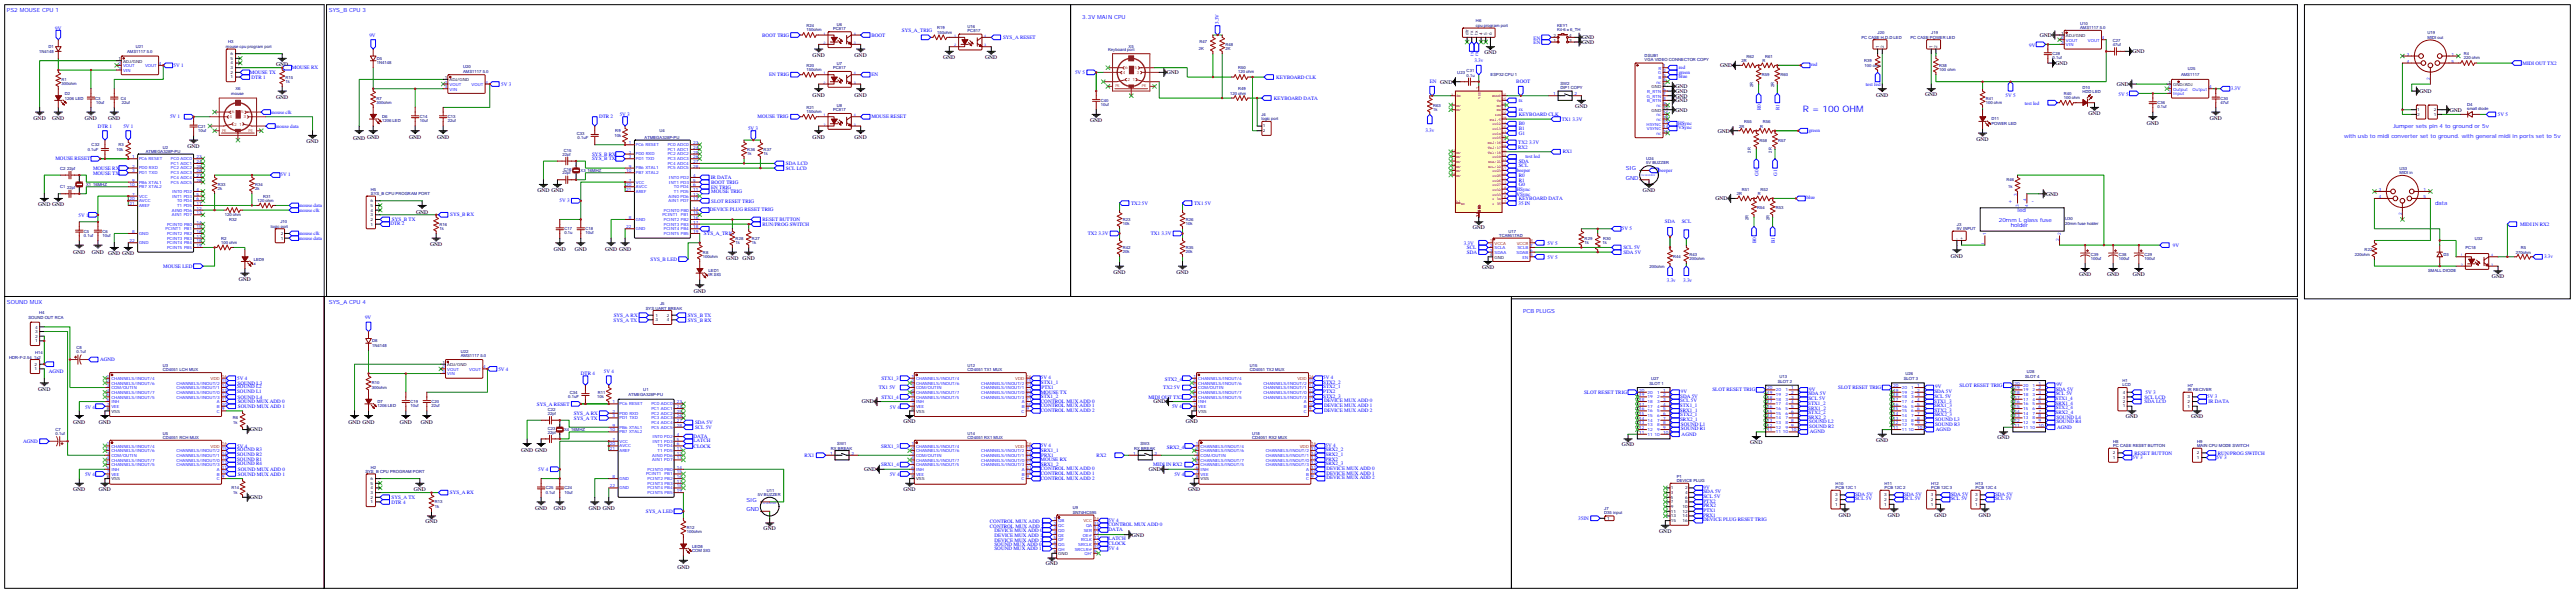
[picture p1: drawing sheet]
<svg xmlns="http://www.w3.org/2000/svg" width="1947mm" height="448mm" viewBox="0 0 1947 448" stroke-linecap="round" stroke-linejoin="round" font-family="sans-serif">
<defs><g id="words">
<text font-size="6.7" fill="#00f" x="1363" y="85">R = 100 OHM</text>
<g font-size="4.2" fill="#00f">
<text x="5" y="9">PS2 MOUSE CPU 1</text>
<text x="249" y="9">SYS_B CPU 3</text>
<text x="818" y="14">3.3V MAIN CPU</text>
<text x="1810" y="97">Jumper sets pin 4 to ground or 5v</text>
<text x="1773" y="104">with usb to midi converter set to ground. with general midi in ports set to 5v</text>
<text x="1229" y="129">SIG</text>
<text x="1229" y="136">GND</text>
<text x="1519" y="153">+</text>
<text x="1536" y="153">-</text>
<text x="1841" y="155">data</text>
<text x="1526" y="161">led</text>
<text x="1512" y="168">20mm L glass fuse</text>
<text x="1521" y="172">holder</text>
<text x="5" y="229">SOUND MUX</text>
<text x="249" y="229">SYS_A CPU 4</text>
<text x="1152" y="236">PCB PLUGS</text>
<text x="564" y="379">SIG</text>
<text x="564" y="386">GND</text>
</g>
<g font-size="4.2">
<text x="1196" y="30">GND</text>
<text x="1543" y="28">GND</text>
<text x="1196" y="33">GND</text>
<text x="1123" y="41">GND</text>
<text x="1613" y="40">GND</text>
<text x="615" y="43">GND</text>
<text x="646" y="43">GND</text>
<text x="713" y="45">GND</text>
<text x="745" y="45">GND</text>
<text x="209" y="50">GND</text>
<text x="1301" y="51">GND</text>
<text x="1555" y="49">GND</text>
<text x="882" y="56">GND</text>
<text x="1601" y="65">GND</text>
<text x="1267" y="70">GND</text>
<text x="1267" y="67">GND</text>
<text x="1830" y="70">GND</text>
<text x="209" y="74">GND</text>
<text x="615" y="73">GND</text>
<text x="646" y="73">GND</text>
<text x="1267" y="77">GND</text>
<text x="1267" y="74">GND</text>
<text x="1419" y="73">GND</text>
<text x="1456" y="73">GND</text>
<text x="1191" y="81">GND</text>
<text x="1267" y="84">GND</text>
<text x="1579" y="87">GND</text>
<text x="1853" y="84">GND</text>
<text x="25" y="90">GND</text>
<text x="40" y="90">GND</text>
<text x="64" y="90">GND</text>
<text x="82" y="90">GND</text>
<text x="824" y="92">GND</text>
<text x="1623" y="94">GND</text>
<text x="1671" y="91">GND</text>
<text x="1299" y="100">GND</text>
<text x="232" y="108">GND</text>
<text x="267" y="105">GND GND</text>
<text x="309" y="105">GND</text>
<text x="331" y="105">GND</text>
<text x="615" y="105">GND</text>
<text x="646" y="105">GND</text>
<text x="1495" y="106">GND</text>
<text x="142" y="111">GND</text>
<text x="406" y="145">GND GND</text>
<text x="1242" y="145">GND</text>
<text x="1547" y="148">GND</text>
<text x="29" y="156">GND GND</text>
<text x="1297" y="151">GND</text>
<text x="315" y="161">GND</text>
<text x="1114" y="173">GND</text>
<text x="325" y="186">GND</text>
<text x="55" y="192">GND</text>
<text x="69" y="192">GND</text>
<text x="419" y="190">GND</text>
<text x="435" y="190">GND</text>
<text x="458" y="190">GND GND</text>
<text x="82" y="193">GND GND</text>
<text x="549" y="197">GND</text>
<text x="562" y="197">GND</text>
<text x="1475" y="195">GND</text>
<text x="1121" y="203">GND</text>
<text x="842" y="207">GND</text>
<text x="890" y="207">GND</text>
<text x="1572" y="208">GND</text>
<text x="1593" y="208">GND</text>
<text x="1613" y="208">GND</text>
<text x="181" y="212">GND</text>
<text x="1885" y="210">GND</text>
<text x="525" y="221">GND</text>
<text x="29" y="295">GND</text>
<text x="652" y="305">GND</text>
<text x="872" y="305">GND</text>
<text x="1608" y="316">GND</text>
<text x="1657" y="316">GND</text>
<text x="55" y="321">GND</text>
<text x="75" y="320">GND</text>
<text x="264" y="320">GND GND</text>
<text x="302" y="320">GND</text>
<text x="318" y="320">GND</text>
<text x="683" y="320">GND</text>
<text x="897" y="320">GND</text>
<text x="189" y="326">GND</text>
<text x="1324" y="335">GND</text>
<text x="1419" y="334">GND</text>
<text x="1511" y="332">GND</text>
<text x="394" y="341">GND GND</text>
<text x="1227" y="337">GND</text>
<text x="654" y="356">GND</text>
<text x="869" y="356">GND</text>
<text x="55" y="371">GND</text>
<text x="75" y="371">GND</text>
<text x="313" y="371">GND</text>
<text x="683" y="371">GND</text>
<text x="899" y="371">GND</text>
<text x="189" y="377">GND</text>
<text x="405" y="385">GND</text>
<text x="419" y="385">GND</text>
<text x="445" y="385">GND GND</text>
<text x="322" y="395">GND</text>
<text x="1391" y="391">GND</text>
<text x="1428" y="391">GND</text>
<text x="1463" y="391">GND</text>
<text x="1496" y="391">GND</text>
<text x="577" y="401">GND</text>
<text x="856" y="405">GND</text>
<text x="1255" y="403">GND</text>
<text x="512" y="430">GND</text>
<text x="791" y="427">GND</text>
</g>
<g font-size="3.9" fill="#00f">
<text x="42" y="22">9V</text>
<text x="922" y="18" transform="rotate(-90 922 18)">3.3V</text>
<text x="279" y="28">9V</text>
<text x="576" y="28">BOOT TRIG</text>
<text x="659" y="28">BOOT</text>
<text x="682" y="24">SYS_A_TRIG</text>
<text x="759" y="29">SYS_A RESET</text>
<text x="1160" y="30">EN</text>
<text x="1160" y="34">EN</text>
<text x="1535" y="35">9V</text>
<text x="1114" y="42" transform="rotate(-90 1114 42)">tx</text>
<text x="1115" y="47">3.3v</text>
<text x="1118" y="42" transform="rotate(-90 1118 42)">rx</text>
<text x="131" y="50">5V 1</text>
<text x="221" y="52">MOUSE RX</text>
<text x="1270" y="52">red</text>
<text x="1370" y="50">red</text>
<text x="1908" y="49">MIDI OUT TX2</text>
<text x="189" y="56">MOUSE TX</text>
<text x="190" y="59">DTR 1</text>
<text x="582" y="58">EN TRIG</text>
<text x="659" y="58">EN</text>
<text x="813" y="56">5V 5</text>
<text x="965" y="60">KEYBOARD CLK</text>
<text x="1270" y="59">blue</text>
<text x="1270" y="56">green</text>
<text x="379" y="65">5V 3</text>
<text x="1081" y="63">EN GND</text>
<text x="1147" y="63">BOOT</text>
<text x="1411" y="65">test led</text>
<text x="1687" y="68">3.3V</text>
<text x="963" y="75">KEYBOARD DATA</text>
<text x="1149" y="77">tx</text>
<text x="1517" y="74">5V 5</text>
<text x="1602" y="72">5V 5</text>
<text x="1332" y="83" transform="rotate(-90 1332 83)">R0</text>
<text x="1346" y="83" transform="rotate(-90 1346 83)">R1</text>
<text x="1531" y="79">test led</text>
<text x="129" y="89">5V 1</text>
<text x="205" y="86">mouse clk</text>
<text x="453" y="89">DTR 2</text>
<text x="469" y="88">5V 3</text>
<text x="573" y="89">MOUSE TRIG</text>
<text x="659" y="89">MOUSE RESET</text>
<text x="1149" y="88">KEYBOARD CLK</text>
<text x="1149" y="84">rx</text>
<text x="1889" y="88">5V 5</text>
<text x="1149" y="95">B0</text>
<text x="1181" y="91">TX1 3.3V</text>
<text x="1269" y="94">HSync</text>
<text x="74" y="97">DTR 1</text>
<text x="93" y="97">5V 1</text>
<text x="208" y="97">mouse data</text>
<text x="566" y="98">5V 3</text>
<text x="1078" y="100">3.3v</text>
<text x="1149" y="98">B1</text>
<text x="1149" y="102">G1</text>
<text x="1269" y="98">VSync</text>
<text x="1368" y="100">green</text>
<text x="1148" y="112">RX2</text>
<text x="1148" y="109">TX2 3.3V</text>
<text x="448" y="118">SYS_B RX</text>
<text x="1154" y="119">test led</text>
<text x="1182" y="116">RX1</text>
<text x="42" y="121">MOUSE RESET</text>
<text x="448" y="121">SYS_B TX</text>
<text x="594" y="125">SDA LCD</text>
<text x="1149" y="123">SDA</text>
<text x="70" y="128">MOUSE RX</text>
<text x="70" y="132">MOUSE TX</text>
<text x="594" y="128">SCL LCD</text>
<text x="1147" y="130">beeper</text>
<text x="1149" y="127">SCL</text>
<text x="1255" y="130">beeper</text>
<text x="212" y="133">5V 1</text>
<text x="538" y="135">IR DATA</text>
<text x="1149" y="137">R1</text>
<text x="1149" y="134">R0</text>
<text x="1330" y="133" transform="rotate(-90 1330 133)">G0</text>
<text x="1344" y="133" transform="rotate(-90 1344 133)">G1</text>
<text x="538" y="142">EN TRIG</text>
<text x="538" y="139">BOOT TRIG</text>
<text x="1149" y="141">G0</text>
<text x="538" y="146">MOUSE TRIG</text>
<text x="1147" y="148">VSync</text>
<text x="1147" y="144">HSync</text>
<text x="423" y="153">5V 3</text>
<text x="538" y="153">SLOT RESET TRIG</text>
<text x="855" y="155">TX2 5V</text>
<text x="903" y="155">TX1 5V</text>
<text x="1148" y="155">35 IN</text>
<text x="1149" y="151">KEYBOARD DATA</text>
<text x="1366" y="151">blue</text>
<text x="226" y="160">mouse clk</text>
<text x="226" y="156">mouse data</text>
<text x="537" y="159">DEVICE PLUG RESET TRIG</text>
<text x="59" y="164">5V 1</text>
<text x="296" y="167">SYS_B TX</text>
<text x="341" y="164">SYS_B RX</text>
<text x="577" y="167">RESET BUTTON</text>
<text x="295" y="170">DTR 2</text>
<text x="577" y="171">RUN/PROG SWITCH</text>
<text x="1227" y="174">5V 5</text>
<text x="1259" y="169">SDA</text>
<text x="1272" y="169">SCL</text>
<text x="1906" y="171">MIDI IN RX2</text>
<text x="226" y="178">mouse clk</text>
<text x="532" y="178">SYS_A_TRIG</text>
<text x="823" y="178">TX2 3.3V</text>
<text x="870" y="178">TX1 3.3V</text>
<text x="226" y="181">mouse data</text>
<text x="1107" y="185">3.3V</text>
<text x="1170" y="185">5V 5</text>
<text x="1328" y="184" transform="rotate(-90 1328 184)">B0</text>
<text x="1342" y="184" transform="rotate(-90 1342 184)">B1</text>
<text x="1109" y="188">SCL</text>
<text x="1109" y="192">SDA</text>
<text x="1228" y="188">SCL 5V</text>
<text x="1228" y="192">SDA 5V</text>
<text x="1643" y="186">9V</text>
<text x="492" y="197">SYS_B LED</text>
<text x="1170" y="195">5V 5</text>
<text x="1924" y="195">3.3v</text>
<text x="123" y="202">MOUSE LED</text>
<text x="1261" y="213">3.3v</text>
<text x="1273" y="213">3.3v</text>
<text x="464" y="239">SYS_A RX</text>
<text x="520" y="239">SYS_B TX</text>
<text x="276" y="241">9V</text>
<text x="464" y="243">SYS_A TX</text>
<text x="520" y="243">SYS_B RX</text>
<text x="76" y="273">AGND</text>
<text x="37" y="282">AGND</text>
<text x="377" y="280">5V 4</text>
<text x="457" y="282">5V 4</text>
<text x="179" y="287">5V 4</text>
<text x="439" y="283">DTR 4</text>
<text x="667" y="287">STX1_3</text>
<text x="787" y="287">5V 4</text>
<text x="881" y="288">STX2_4</text>
<text x="1001" y="286">5V 4</text>
<text x="179" y="293">SOUND L2</text>
<text x="180" y="291">SOUND L3</text>
<text x="787" y="290">STX1_1</text>
<text x="1001" y="293">STX2_1</text>
<text x="1001" y="290">STX2_2</text>
<text x="1390" y="294">SLOT RESET TRIG</text>
<text x="1463" y="293">9V</text>
<text x="1482" y="292">SLOT RESET TRIG</text>
<text x="1555" y="292">9V</text>
<text x="179" y="297">SOUND L1</text>
<text x="665" y="294">TX1 5V</text>
<text x="787" y="297">MOUSE TX</text>
<text x="788" y="294">PTX1</text>
<text x="880" y="294">TX2 5V</text>
<text x="1001" y="297">PTX2</text>
<text x="1198" y="297">SLOT RESET TRIG</text>
<text x="1271" y="297">9V</text>
<text x="1295" y="296">SLOT RESET TRIG</text>
<text x="1368" y="299">SDA 5V</text>
<text x="1368" y="295">9V</text>
<text x="1463" y="297">SDA 5V</text>
<text x="1555" y="299">SCL 5V</text>
<text x="1555" y="295">SDA 5V</text>
<text x="1623" y="298">5V 3</text>
<text x="180" y="301">SOUND L4</text>
<text x="180" y="305">SOUND MUX ADD 0</text>
<text x="667" y="301">STX1_4</text>
<text x="787" y="304">CONTROL MUX ADD 0</text>
<text x="787" y="301">STX1_2</text>
<text x="868" y="301">MIDI OUT TX2</text>
<text x="1001" y="300">STX2_3</text>
<text x="1001" y="304">DEVICE MUX ADD 0</text>
<text x="1271" y="300">SDA 5V</text>
<text x="1271" y="304">SCL 5V</text>
<text x="1367" y="306">STX1_2</text>
<text x="1368" y="302">SCL 5V</text>
<text x="1463" y="304">STX1_3</text>
<text x="1463" y="300">SCL 5V</text>
<text x="1554" y="302">STX1_4</text>
<text x="1554" y="306">SRX1_4</text>
<text x="1622" y="305">SDA LCD</text>
<text x="1622" y="301">SCL LCD</text>
<text x="1669" y="301">5V 3</text>
<text x="1670" y="305">IR DATA</text>
<text x="64" y="309">5V 4</text>
<text x="180" y="308">SOUND MUX ADD 1</text>
<text x="406" y="306">SYS_A RESET</text>
<text x="673" y="309">5V 4</text>
<text x="787" y="308">CONTROL MUX ADD 1</text>
<text x="787" y="311">CONTROL MUX ADD 2</text>
<text x="886" y="309">5V 4</text>
<text x="1001" y="308">DEVICE MUX ADD 1</text>
<text x="1001" y="311">DEVICE MUX ADD 2</text>
<text x="1270" y="308">STX1_1</text>
<text x="1270" y="311">SRX1_1</text>
<text x="1367" y="309">SRX1_2</text>
<text x="1463" y="308">SRX1_3</text>
<text x="1463" y="311">STX2_3</text>
<text x="1555" y="309">STX2_4</text>
<text x="434" y="313">SYS_A RX</text>
<text x="434" y="317">SYS_A TX</text>
<text x="1271" y="318">SRX2_1</text>
<text x="1271" y="315">STX2_1</text>
<text x="1368" y="316">SRX2_2</text>
<text x="1368" y="313">STX2_2</text>
<text x="1463" y="314">SRX2_3</text>
<text x="1555" y="313">SRX2_4</text>
<text x="1555" y="316">SOUND L4</text>
<text x="526" y="321">SDA 5V</text>
<text x="1271" y="322">SOUND L1</text>
<text x="1368" y="323">SOUND R2</text>
<text x="1368" y="320">SOUND L2</text>
<text x="1463" y="322">SOUND R3</text>
<text x="1463" y="318">SOUND L3</text>
<text x="1555" y="320">SOUND R4</text>
<text x="1556" y="324">AGND</text>
<text x="526" y="324">SCL 5V</text>
<text x="1271" y="325">SOUND R1</text>
<text x="1272" y="329">AGND</text>
<text x="1369" y="327">AGND</text>
<text x="1464" y="326">AGND</text>
<text x="18" y="335">AGND</text>
<text x="524" y="331">DATA</text>
<text x="524" y="334">LATCH</text>
<text x="179" y="341">SOUND R3</text>
<text x="179" y="338">5V 4</text>
<text x="525" y="338">CLOCK</text>
<text x="666" y="338">SRX1_3</text>
<text x="787" y="338">5V 4</text>
<text x="787" y="341">SRX1_1</text>
<text x="882" y="339">SRX2_4</text>
<text x="1002" y="338">5V 4</text>
<text x="1002" y="341">SRX2_2</text>
<text x="179" y="345">SOUND R2</text>
<text x="609" y="345">RX1</text>
<text x="787" y="345">PRX1</text>
<text x="829" y="345">RX2</text>
<text x="1002" y="344">SRX2_1</text>
<text x="1613" y="346">5V 3</text>
<text x="1614" y="343">RESET BUTTON</text>
<text x="1676" y="346">5V 3</text>
<text x="1677" y="344">RUN/PROG SWITCH</text>
<text x="179" y="348">SOUND R1</text>
<text x="179" y="352">SOUND R4</text>
<text x="666" y="352">SRX1_4</text>
<text x="787" y="349">MOUSE RX</text>
<text x="787" y="352">SRX1_2</text>
<text x="872" y="352">MIDI IN RX2</text>
<text x="1002" y="348">PRX2</text>
<text x="1002" y="352">SRX2_3</text>
<text x="64" y="360">5V 4</text>
<text x="180" y="356">SOUND MUX ADD 0</text>
<text x="180" y="359">SOUND MUX ADD 1</text>
<text x="407" y="356">5V 4</text>
<text x="673" y="360">5V 4</text>
<text x="787" y="355">CONTROL MUX ADD 0</text>
<text x="787" y="359">CONTROL MUX ADD 1</text>
<text x="888" y="360">5V 4</text>
<text x="1003" y="355">DEVICE MUX ADD 0</text>
<text x="1003" y="359">DEVICE MUX ADD 1</text>
<text x="787" y="362">CONTROL MUX ADD 2</text>
<text x="1003" y="362">DEVICE MUX ADD 2</text>
<text x="1288" y="369">9V</text>
<text x="296" y="377">SYS_A TX</text>
<text x="340" y="373">SYS_A RX</text>
<text x="1288" y="373">SDA 5V</text>
<text x="1288" y="376">SCL 5V</text>
<text x="1403" y="375">SDA 5V</text>
<text x="1440" y="375">SDA 5V</text>
<text x="1475" y="375">SDA 5V</text>
<text x="1509" y="375">SDA 5V</text>
<text x="296" y="380">DTR 4</text>
<text x="1288" y="380">PTX2</text>
<text x="1288" y="383">PRX2</text>
<text x="1403" y="378">SCL 5V</text>
<text x="1440" y="378">SCL 5V</text>
<text x="1475" y="378">SCL 5V</text>
<text x="1509" y="378">SCL 5V</text>
<text x="488" y="388">SYS_A LED</text>
<text x="1288" y="387">PTX1</text>
<text x="749" y="395">CONTROL MUX ADD 1</text>
<text x="838" y="394">5V 4</text>
<text x="1194" y="393">35IN</text>
<text x="1288" y="394">DEVICE PLUG RESET TRIG</text>
<text x="1288" y="391">PRX1</text>
<text x="749" y="399">CONTROL MUX ADD 2</text>
<text x="838" y="398">CONTROL MUX ADD 0</text>
<text x="838" y="401">DATA</text>
<text x="752" y="402">DEVICE MUX ADD 0</text>
<text x="752" y="406">DEVICE MUX ADD 1</text>
<text x="752" y="409">DEVICE MUX ADD 2</text>
<text x="752" y="412">SOUND MUX ADD 0</text>
<text x="838" y="408">LATCH</text>
<text x="838" y="412">CLOCK</text>
<text x="752" y="416">SOUND MUX ADD 1</text>
<text x="838" y="415">5V 4</text>
</g>
<g font-size="3.2" fill="#000080">
<text x="1116" y="17">H6</text>
<text x="610" y="24">150ohm</text>
<text x="610" y="20">R24</text>
<text x="630" y="22">PC817</text>
<text x="633" y="19">U6</text>
<text x="709" y="22">R19</text>
<text x="732" y="21">U16</text>
<text x="1116" y="20">cpu program port</text>
<text x="1178" y="24">K4-6</text>
<text x="1178" y="21">KEY1</text>
<text x="1187" y="24">6_TH</text>
<text x="1573" y="22">AMS1117 5.0</text>
<text x="1573" y="19">U10</text>
<text x="709" y="25">150ohm</text>
<text x="732" y="24">PC817</text>
<text x="1408" y="29">PC CASE H.D.D LED</text>
<text x="1420" y="26">J20</text>
<text x="1445" y="29">PC CASE POWER LED</text>
<text x="1461" y="26">J19</text>
<text x="1836" y="29">MIDI out</text>
<text x="1836" y="26">U19</text>
<text x="173" y="33">H3</text>
<text x="907" y="33">R47</text>
<text x="927" y="35">R48</text>
<text x="1598" y="35">47uf</text>
<text x="1598" y="32">C27</text>
<text x="30" y="40">1N4148</text>
<text x="37" y="36">D1</text>
<text x="96" y="40">AMS1117 5.0</text>
<text x="103" y="36">U21</text>
<text x="171" y="36">mouse cpu program port</text>
<text x="838" y="38">Keyboard port</text>
<text x="854" y="36">X5</text>
<text x="907" y="38">2K</text>
<text x="927" y="38">2K</text>
<text x="1552" y="42">C28</text>
<text x="1863" y="42">R4</text>
<text x="285" y="45">D5</text>
<text x="1244" y="46">VGA VIDEO CONNECTOR COPY</text>
<text x="1244" y="43">DSUB1</text>
<text x="1317" y="47">2R</text>
<text x="1321" y="44">R62</text>
<text x="1333" y="47">R</text>
<text x="1335" y="44">R61</text>
<text x="1410" y="47">R39</text>
<text x="1552" y="45">0.1uf</text>
<text x="1863" y="45">220 ohm</text>
<text x="285" y="48">1N4148</text>
<text x="350" y="51">U20</text>
<text x="610" y="54">150ohm</text>
<text x="610" y="50">R20</text>
<text x="630" y="52">PC817</text>
<text x="633" y="49">U7</text>
<text x="936" y="52">R50</text>
<text x="1410" y="51">100 ohm</text>
<text x="1466" y="54">100 ohm</text>
<text x="1467" y="51">R38</text>
<text x="1655" y="53">U25</text>
<text x="216" y="59">R15</text>
<text x="350" y="55">AMS1117 5.0</text>
<text x="936" y="55">120 ohm</text>
<text x="1102" y="56">U23</text>
<text x="1109" y="58">0.1u</text>
<text x="1109" y="55">C31</text>
<text x="1127" y="58">ESP32 CPU 1</text>
<text x="1332" y="58">R59</text>
<text x="1347" y="58">R60</text>
<text x="1649" y="58">AMS1117</text>
<text x="47" y="61">R1</text>
<text x="47" y="64">300ohm</text>
<text x="216" y="63">1k</text>
<text x="1180" y="64">SW2</text>
<text x="1326" y="66" transform="rotate(-90 1326 66)">2R</text>
<text x="1342" y="66" transform="rotate(-90 1342 66)">2R</text>
<text x="49" y="72">D2</text>
<text x="175" y="72">mouse</text>
<text x="178" y="68">X6</text>
<text x="930" y="72">120 ohm</text>
<text x="936" y="68">R49</text>
<text x="1180" y="68">DIP1 COPY</text>
<text x="1561" y="72">R40</text>
<text x="1575" y="71">HDD LED</text>
<text x="1575" y="67">D10</text>
<text x="49" y="75">1206 LED</text>
<text x="72" y="75">C3</text>
<text x="91" y="75">C4</text>
<text x="285" y="75">R7</text>
<text x="833" y="77">C40</text>
<text x="1502" y="75">R41</text>
<text x="1561" y="75">100 ohm</text>
<text x="1679" y="75">C30</text>
<text x="73" y="79">10uf</text>
<text x="92" y="79">22uf</text>
<text x="285" y="78">300ohm</text>
<text x="610" y="82">R21</text>
<text x="630" y="84">PC817</text>
<text x="633" y="81">U8</text>
<text x="833" y="80">10uf</text>
<text x="1084" y="84">1k</text>
<text x="1084" y="81">R63</text>
<text x="1502" y="78">100 ohm</text>
<text x="1632" y="82">0.1uf</text>
<text x="1632" y="79">C36</text>
<text x="1679" y="78">47uf</text>
<text x="1866" y="83">small diode</text>
<text x="1866" y="80">D4</text>
<text x="289" y="89">D6</text>
<text x="317" y="89">C14</text>
<text x="339" y="89">C13</text>
<text x="610" y="85">150ohm</text>
<text x="954" y="87">J4</text>
<text x="289" y="93">1206 LED</text>
<text x="317" y="92">10uf</text>
<text x="339" y="93">22uf</text>
<text x="954" y="91">logic port</text>
<text x="1319" y="93">R55</text>
<text x="1333" y="93">R56</text>
<text x="1506" y="94">POWER LED</text>
<text x="1506" y="91">D11</text>
<text x="150" y="96">C21</text>
<text x="150" y="100">10uf</text>
<text x="436" y="102">C33</text>
<text x="465" y="100">R9</text>
<text x="499" y="100">U4</text>
<text x="1315" y="96">2R</text>
<text x="1331" y="96">R</text>
<text x="437" y="105">0.1uF</text>
<text x="465" y="103">10k</text>
<text x="488" y="105">ATMEGA328P-PU</text>
<text x="1331" y="107">R58</text>
<text x="1345" y="107">R57</text>
<text x="69" y="111">C32</text>
<text x="90" y="111">R3</text>
<text x="123" y="112">U2</text>
<text x="66" y="114">0.1uF</text>
<text x="88" y="114">10k</text>
<text x="110" y="116">ATMEGA328P-PU</text>
<text x="425" y="118">22pf</text>
<text x="426" y="115">C15</text>
<text x="565" y="114">R36</text>
<text x="565" y="117">1k</text>
<text x="577" y="117">1k</text>
<text x="578" y="114">R37</text>
<text x="1324" y="115" transform="rotate(-90 1324 115)">2R</text>
<text x="1340" y="115" transform="rotate(-90 1340 115)">2R</text>
<text x="1245" y="124">5V BUZZER</text>
<text x="1245" y="121">U24</text>
<text x="46" y="128">C2</text>
<text x="51" y="128">22pf</text>
<text x="425" y="132">22pf</text>
<text x="426" y="129">C16</text>
<text x="439" y="130">X3</text>
<text x="444" y="130">16MHZ</text>
<text x="1815" y="131">MIDI in</text>
<text x="1815" y="128">U33</text>
<text x="1517" y="137">R46</text>
<text x="46" y="142">C1</text>
<text x="51" y="143">22pf</text>
<text x="65" y="141">X1</text>
<text x="70" y="141">16MHZ</text>
<text x="165" y="140">R33</text>
<text x="165" y="144">2k</text>
<text x="193" y="144">2k</text>
<text x="193" y="140">R34</text>
<text x="280" y="144">H5</text>
<text x="1519" y="142">1k</text>
<text x="199" y="149">R31</text>
<text x="280" y="147">SYS_B CPU PROGRAM PORT</text>
<text x="1313" y="148">2R</text>
<text x="1317" y="144">R51</text>
<text x="1329" y="148">R</text>
<text x="1331" y="144">R52</text>
<text x="195" y="153">120 ohm</text>
<text x="1329" y="158">R54</text>
<text x="1343" y="158">R53</text>
<text x="170" y="163">120 ohm</text>
<text x="173" y="167">R32</text>
<text x="849" y="167">R23</text>
<text x="897" y="167">R26</text>
<text x="1322" y="166" transform="rotate(-90 1322 166)">2R</text>
<text x="1338" y="166" transform="rotate(-90 1338 166)">2R</text>
<text x="1562" y="167">U30</text>
<text x="205" y="172">logic port</text>
<text x="212" y="169">J10</text>
<text x="332" y="170">R16</text>
<text x="332" y="174">1k</text>
<text x="849" y="170">10k</text>
<text x="897" y="170">10k</text>
<text x="1480" y="174">9V INPUT</text>
<text x="1480" y="170">J3</text>
<text x="1562" y="170">20mm fuse holder</text>
<text x="63" y="176">C5</text>
<text x="63" y="179">0.1uf</text>
<text x="78" y="179">10uf</text>
<text x="78" y="176">C6</text>
<text x="427" y="177">0.1u</text>
<text x="427" y="174">C17</text>
<text x="443" y="177">10uf</text>
<text x="443" y="174">C18</text>
<text x="1134" y="179">TCA9517AD</text>
<text x="1141" y="176">U17</text>
<text x="167" y="181">R2</text>
<text x="167" y="184">100 ohm</text>
<text x="556" y="184">1k</text>
<text x="556" y="181">R28</text>
<text x="569" y="184">1k</text>
<text x="569" y="181">R27</text>
<text x="1198" y="184">1k</text>
<text x="1198" y="181">R29</text>
<text x="1212" y="185">1k</text>
<text x="1212" y="181">R30</text>
<text x="1871" y="181">U32</text>
<text x="532" y="192">R8</text>
<text x="849" y="191">20k</text>
<text x="849" y="188">R42</text>
<text x="897" y="191">20k</text>
<text x="897" y="188">R35</text>
<text x="1788" y="190">R22</text>
<text x="1864" y="188">PC18</text>
<text x="1903" y="192">270ohm</text>
<text x="1906" y="188">R5</text>
<text x="192" y="197">LED9</text>
<text x="532" y="195">100ohm</text>
<text x="1265" y="195">R44</text>
<text x="1278" y="197">200ohm</text>
<text x="1278" y="193">R43</text>
<text x="1581" y="197">100uf</text>
<text x="1581" y="193">C39</text>
<text x="1602" y="197">100uf</text>
<text x="1602" y="193">C38</text>
<text x="1622" y="197">100uf</text>
<text x="1622" y="193">C29</text>
<text x="1781" y="193">220ohm</text>
<text x="1848" y="193">D3</text>
<text x="192" y="200">x</text>
<text x="1248" y="202">200ohm</text>
<text x="536" y="209">IR SIG</text>
<text x="536" y="206">LED1</text>
<text x="1836" y="206">SMALL DIODE</text>
<text x="488" y="234">SYS UART BREAK</text>
<text x="499" y="230">J5</text>
<text x="30" y="238">H4</text>
<text x="21" y="241">SOUND OUT RCA</text>
<text x="58" y="264">C8</text>
<text x="282" y="262">1N4148</text>
<text x="282" y="259">D8</text>
<text x="26" y="267">H14</text>
<text x="58" y="267">0.1uf</text>
<text x="348" y="267">U22</text>
<text x="7" y="271">HDR-F-2.54_1x2</text>
<text x="348" y="270">AMS1117 5.0</text>
<text x="123" y="280">CD4051 LCH MUX</text>
<text x="123" y="277">U3</text>
<text x="732" y="280">CD4051 TX1 MUX</text>
<text x="732" y="277">U12</text>
<text x="945" y="280">CD4051 TX2 MUX</text>
<text x="945" y="277">U15</text>
<text x="1533" y="282">U28</text>
<text x="1249" y="287">U27</text>
<text x="1346" y="285">U13</text>
<text x="1440" y="287">SLOT 3</text>
<text x="1441" y="284">U26</text>
<text x="1531" y="286">SLOT 4</text>
<text x="281" y="294">300ohm</text>
<text x="281" y="290">R10</text>
<text x="1247" y="291">SLOT 1</text>
<text x="1344" y="289">SLOT 2</text>
<text x="1605" y="292">LCD</text>
<text x="1605" y="289">H1</text>
<text x="1655" y="292">H7</text>
<text x="431" y="297">C34</text>
<text x="452" y="298">R11</text>
<text x="475" y="299">ATMEGA328P-PU</text>
<text x="486" y="296">U1</text>
<text x="1655" y="295">IR RECIVER</text>
<text x="285" y="305">D7</text>
<text x="310" y="305">C19</text>
<text x="326" y="305">C20</text>
<text x="430" y="301">0.1uF</text>
<text x="452" y="301">10k</text>
<text x="285" y="308">1206 LED</text>
<text x="310" y="308">10uf</text>
<text x="326" y="308">22uf</text>
<text x="414" y="310">C22</text>
<text x="176" y="317">R6</text>
<text x="414" y="314">22pf</text>
<text x="176" y="320">1k</text>
<text x="42" y="329">0.1uf</text>
<text x="42" y="326">C7</text>
<text x="123" y="328">U5</text>
<text x="414" y="328">22pf</text>
<text x="414" y="325">C23</text>
<text x="427" y="326">X4</text>
<text x="432" y="326">16MHZ</text>
<text x="732" y="328">U14</text>
<text x="947" y="328">U18</text>
<text x="123" y="332">CD4051 RCH MUX</text>
<text x="732" y="332">CD4051 RX1 MUX</text>
<text x="947" y="332">CD4051 RX2 MUX</text>
<text x="1598" y="335">H8</text>
<text x="1662" y="334">H9</text>
<text x="628" y="340">RX BREAK</text>
<text x="633" y="336">SW1</text>
<text x="858" y="340">RX BREAK</text>
<text x="863" y="336">SW3</text>
<text x="1598" y="338">PC CASE RESET BUTTON</text>
<text x="1662" y="338">MAIN CPU MODE SWITCH</text>
<text x="276" y="357">SYS_B CPU PROGRAM PORT</text>
<text x="280" y="354">H2</text>
<text x="1268" y="364">DEVICE PLUG</text>
<text x="1268" y="361">P1</text>
<text x="175" y="370">R14</text>
<text x="413" y="370">C25</text>
<text x="427" y="370">C24</text>
<text x="580" y="372">U11</text>
<text x="1388" y="369">PCB 12C 1</text>
<text x="1388" y="366">H10</text>
<text x="1425" y="369">PCB 12C 2</text>
<text x="1425" y="366">H11</text>
<text x="1461" y="369">PCB 12C 3</text>
<text x="1461" y="366">H12</text>
<text x="1494" y="369">PCB 12C 4</text>
<text x="1494" y="366">H13</text>
<text x="176" y="373">1k</text>
<text x="413" y="373">0.1uf</text>
<text x="427" y="373">10uf</text>
<text x="573" y="375">5V BUZZER</text>
<text x="329" y="380">R13</text>
<text x="329" y="384">1k</text>
<text x="811" y="388">SN74HC595</text>
<text x="811" y="385">U9</text>
<text x="1213" y="388">D35 input</text>
<text x="1213" y="385">J7</text>
<text x="519" y="400">R12</text>
<text x="519" y="403">100ohm</text>
<text x="524" y="414">LED8</text>
<text x="524" y="417">COM SIG</text>
</g>
<g font-size="3.2">
<text x="1111" y="26" transform="rotate(-90 1111 26)">dtr</text>
<text x="1114" y="26" transform="rotate(-90 1114 26)">rx</text>
<text x="1118" y="26" transform="rotate(-90 1118 26)">tx</text>
<text x="1121" y="26" transform="rotate(-90 1121 26)">4</text>
<text x="1125" y="26" transform="rotate(-90 1125 26)">5</text>
<text x="1128" y="26" transform="rotate(-90 1128 26)">6</text>
<text x="1175" y="28">2</text>
<text x="1187" y="28">4</text>
<text x="1559" y="26">1</text>
<text x="1562" y="28">ADJ/GND</text>
<text x="1175" y="31">1</text>
<text x="1187" y="31">3</text>
<text x="174" y="42">6</text>
<text x="1421" y="36" transform="rotate(-90 1421 36)">1</text>
<text x="1425" y="36" transform="rotate(-90 1425 36)">2</text>
<text x="1462" y="36" transform="rotate(-90 1462 36)">1</text>
<text x="1465" y="36" transform="rotate(-90 1465 36)">2</text>
<text x="90" y="46">1</text>
<text x="93" y="47">ADJ/GND</text>
<text x="174" y="45">5</text>
<text x="174" y="52">3</text>
<text x="174" y="49">4</text>
<text x="174" y="59">1</text>
<text x="174" y="56">2</text>
<text x="336" y="60">1</text>
<text x="340" y="61">ADJ/GND</text>
<text x="1258" y="65">5</text>
<text x="1640" y="63">1</text>
<text x="1643" y="65">GND/ADJ</text>
<text x="1249" y="67">GND</text>
<text x="1258" y="83">10</text>
<text x="1828" y="84">1</text>
<text x="1841" y="84">2</text>
<text x="1249" y="84">GND</text>
<text x="1828" y="87">2</text>
<text x="1841" y="87">1</text>
<text x="955" y="96">1</text>
<text x="955" y="100">2</text>
<text x="280" y="153">6</text>
<text x="280" y="160">4</text>
<text x="280" y="156">5</text>
<text x="280" y="167">2</text>
<text x="280" y="163">3</text>
<text x="280" y="170">1</text>
<text x="212" y="177">2</text>
<text x="212" y="181">1</text>
<text x="1481" y="181" transform="rotate(-90 1481 181)">-</text>
<text x="1484" y="181" transform="rotate(-90 1484 181)">+</text>
<text x="1127" y="194">4</text>
<text x="1130" y="195">GND</text>
<text x="496" y="239">1</text>
<text x="504" y="239">2</text>
<text x="496" y="243">3</text>
<text x="504" y="243">4</text>
<text x="27" y="252">3</text>
<text x="27" y="248">4</text>
<text x="27" y="255">2</text>
<text x="27" y="258">1</text>
<text x="335" y="275">1</text>
<text x="26" y="280">1</text>
<text x="26" y="276">2</text>
<text x="338" y="277">ADJ/GND</text>
<text x="1605" y="298">4</text>
<text x="1605" y="305">2</text>
<text x="1605" y="301">3</text>
<text x="1654" y="301">3</text>
<text x="1654" y="304">2</text>
<text x="81" y="310">8</text>
<text x="84" y="312">VSS</text>
<text x="689" y="310">8</text>
<text x="693" y="312">VSS</text>
<text x="903" y="310">8</text>
<text x="906" y="312">VSS</text>
<text x="1605" y="308">1</text>
<text x="1654" y="308">1</text>
<text x="1598" y="347">1</text>
<text x="1598" y="343">2</text>
<text x="1661" y="347">1</text>
<text x="1661" y="343">2</text>
<text x="81" y="361">8</text>
<text x="84" y="363">VSS</text>
<text x="280" y="363">6</text>
<text x="689" y="361">8</text>
<text x="693" y="363">VSS</text>
<text x="904" y="361">8</text>
<text x="908" y="363">VSS</text>
<text x="280" y="370">4</text>
<text x="280" y="366">5</text>
<text x="1264" y="370">1</text>
<text x="1274" y="370">2</text>
<text x="280" y="377">2</text>
<text x="280" y="373">3</text>
<text x="1264" y="373">3</text>
<text x="1264" y="377">5</text>
<text x="1274" y="373">4</text>
<text x="1274" y="377">6</text>
<text x="1388" y="375">3</text>
<text x="1425" y="375">3</text>
<text x="1460" y="375">3</text>
<text x="1494" y="375">3</text>
<text x="280" y="380">1</text>
<text x="1264" y="380">7</text>
<text x="1264" y="384">9</text>
<text x="1272" y="384">10</text>
<text x="1274" y="380">8</text>
<text x="1388" y="382">1</text>
<text x="1388" y="379">2</text>
<text x="1425" y="382">1</text>
<text x="1425" y="379">2</text>
<text x="1460" y="382">1</text>
<text x="1460" y="379">2</text>
<text x="1494" y="382">1</text>
<text x="1494" y="379">2</text>
<text x="1264" y="387">11</text>
<text x="1272" y="387">12</text>
<text x="1215" y="393">1</text>
<text x="1264" y="391">13</text>
<text x="1264" y="394">15</text>
<text x="1272" y="391">14</text>
<text x="1272" y="394">16</text>
<text x="797" y="418">8</text>
<text x="800" y="419">GND</text>
</g>
<g font-size="3.2" fill="#00f">
<text x="1559" y="30">2</text>
<text x="1589" y="30">4</text>
<text x="1559" y="33">3</text>
<text x="1562" y="31">VOUT</text>
<text x="1562" y="35">VIN</text>
<text x="1579" y="31">VOUT</text>
<text x="1820" y="42">3</text>
<text x="1854" y="42">1</text>
<text x="1820" y="47">4</text>
<text x="1854" y="47">5</text>
<text x="90" y="49">2</text>
<text x="90" y="53">3</text>
<text x="93" y="51">VOUT</text>
<text x="110" y="51">VOUT</text>
<text x="120" y="49">4</text>
<text x="1254" y="53">R</text>
<text x="1258" y="51">1</text>
<text x="93" y="54">VIN</text>
<text x="1254" y="56">G</text>
<text x="1254" y="60">B</text>
<text x="1258" y="54">2</text>
<text x="1258" y="58">3</text>
<text x="336" y="63">2</text>
<text x="340" y="65">VOUT</text>
<text x="357" y="65">VOUT</text>
<text x="367" y="63">4</text>
<text x="1253" y="63">nc</text>
<text x="1258" y="61">4</text>
<text x="1838" y="60" transform="rotate(-90 1838 60)">2</text>
<text x="336" y="67">3</text>
<text x="340" y="68">VIN</text>
<text x="1174" y="72">1</text>
<text x="1191" y="72">2</text>
<text x="1246" y="70">R_RTN</text>
<text x="1258" y="68">6</text>
<text x="1258" y="72">7</text>
<text x="1640" y="67">2</text>
<text x="1640" y="70">3</text>
<text x="1643" y="68">Output</text>
<text x="1643" y="72">Input</text>
<text x="1658" y="68">Output</text>
<text x="1671" y="67">4</text>
<text x="1245" y="74">G_RTN</text>
<text x="1246" y="77">B_RTN</text>
<text x="1258" y="75">8</text>
<text x="1253" y="81">nc</text>
<text x="1258" y="79">9</text>
<text x="1253" y="88">nc</text>
<text x="1258" y="86">11</text>
<text x="1258" y="90">12</text>
<text x="1245" y="95">HSYNC</text>
<text x="1253" y="91">nc</text>
<text x="1258" y="93">13</text>
<text x="1245" y="98">VSYNC</text>
<text x="1253" y="102">nc</text>
<text x="1258" y="97">14</text>
<text x="1258" y="100">15</text>
<text x="476" y="109">1</text>
<text x="481" y="110">PC6 RESET</text>
<text x="505" y="110">PC0 ADC0</text>
<text x="505" y="114">PC1 ADC1</text>
<text x="524" y="109">23</text>
<text x="524" y="113">24</text>
<text x="100" y="120">1</text>
<text x="149" y="120">23</text>
<text x="476" y="116">2</text>
<text x="476" y="120">3</text>
<text x="481" y="117">PD0 RXD</text>
<text x="505" y="117">PC2 ADC2</text>
<text x="524" y="116">25</text>
<text x="524" y="120">26</text>
<text x="105" y="121">PC6 RESET</text>
<text x="129" y="121">PC0 ADC0</text>
<text x="129" y="125">PC1 ADC1</text>
<text x="149" y="123">24</text>
<text x="481" y="121">PD1 TXD</text>
<text x="505" y="121">PC3 ADC3</text>
<text x="505" y="125">PC4 ADC4</text>
<text x="524" y="123">27</text>
<text x="100" y="127">2</text>
<text x="100" y="130">3</text>
<text x="105" y="128">PD0 RXD</text>
<text x="105" y="132">PD1 TXD</text>
<text x="129" y="128">PC2 ADC2</text>
<text x="129" y="132">PC3 ADC3</text>
<text x="149" y="127">25</text>
<text x="149" y="130">26</text>
<text x="474" y="130">10</text>
<text x="476" y="127">9</text>
<text x="481" y="128">PB6 XTAL1</text>
<text x="481" y="132">PB7 XTAL2</text>
<text x="505" y="128">PC5 ADC5</text>
<text x="524" y="127">28</text>
<text x="100" y="137">9</text>
<text x="129" y="135">PC4 ADC4</text>
<text x="149" y="134">27</text>
<text x="149" y="137">28</text>
<text x="476" y="137">7</text>
<text x="506" y="135">INT0 PD2</text>
<text x="524" y="134">4</text>
<text x="524" y="137">5</text>
<text x="98" y="141">10</text>
<text x="105" y="139">PB6 XTAL1</text>
<text x="105" y="142">PB7 XTAL2</text>
<text x="129" y="139">PC5 ADC5</text>
<text x="474" y="141">20</text>
<text x="481" y="139">VCC</text>
<text x="481" y="142">AVCC</text>
<text x="506" y="139">INT1 PD3</text>
<text x="510" y="142">T0 PD4</text>
<text x="524" y="141">6</text>
<text x="100" y="148">7</text>
<text x="105" y="149">VCC</text>
<text x="130" y="146">INT0 PD2</text>
<text x="130" y="149">INT1 PD3</text>
<text x="149" y="144">4</text>
<text x="149" y="148">5</text>
<text x="474" y="144">21</text>
<text x="481" y="146">AREF</text>
<text x="506" y="149">AIN0 PD6</text>
<text x="510" y="146">T1 PD5</text>
<text x="524" y="144">11</text>
<text x="524" y="148">12</text>
<text x="1525" y="148" transform="rotate(-90 1525 148)">3</text>
<text x="1799" y="150">4</text>
<text x="1799" y="144">3</text>
<text x="1833" y="150">5</text>
<text x="1833" y="144">1</text>
<text x="98" y="151">20</text>
<text x="98" y="155">21</text>
<text x="105" y="153">AVCC</text>
<text x="134" y="153">T0 PD4</text>
<text x="149" y="151">6</text>
<text x="149" y="155">11</text>
<text x="506" y="153">AIN1 PD7</text>
<text x="524" y="151">13</text>
<text x="1532" y="152" transform="rotate(-90 1532 152)">4</text>
<text x="105" y="156">AREF</text>
<text x="130" y="160">AIN0 PD6</text>
<text x="134" y="156">T1 PD5</text>
<text x="149" y="158">12</text>
<text x="149" y="162">13</text>
<text x="502" y="160">PCINT0 PB0</text>
<text x="524" y="158">14</text>
<text x="524" y="162">15</text>
<text x="1527" y="156" transform="rotate(-90 1527 156)">3</text>
<text x="1534" y="156" transform="rotate(-90 1534 156)">4</text>
<text x="130" y="163">AIN1 PD7</text>
<text x="476" y="165">8</text>
<text x="481" y="167">GND</text>
<text x="501" y="163">PCINT1</text>
<text x="502" y="167">PCINT2 PB2</text>
<text x="515" y="163">PB1</text>
<text x="524" y="165">16</text>
<text x="1816" y="163" transform="rotate(-90 1816 163)">2</text>
<text x="125" y="174">PCINT1</text>
<text x="126" y="170">PCINT0 PB0</text>
<text x="139" y="174">PB1</text>
<text x="149" y="169">14</text>
<text x="149" y="173">15</text>
<text x="474" y="173">22</text>
<text x="481" y="174">GND</text>
<text x="502" y="170">PCINT3 PB3</text>
<text x="502" y="174">PCINT4 PB4</text>
<text x="524" y="169">17</text>
<text x="524" y="173">18</text>
<text x="100" y="176">8</text>
<text x="105" y="177">GND</text>
<text x="126" y="177">PCINT2 PB2</text>
<text x="149" y="176">16</text>
<text x="149" y="180">17</text>
<text x="502" y="177">PCINT5 PB5</text>
<text x="524" y="176">19</text>
<text x="1502" y="177" transform="rotate(-90 1502 177)">1</text>
<text x="1559" y="177" transform="rotate(-90 1559 177)">2</text>
<text x="98" y="183">22</text>
<text x="105" y="185">GND</text>
<text x="126" y="181">PCINT3 PB3</text>
<text x="126" y="185">PCINT4 PB4</text>
<text x="149" y="183">18</text>
<text x="1501" y="185" transform="rotate(-90 1501 185)">1</text>
<text x="1557" y="182" transform="rotate(-90 1557 182)">2</text>
<text x="126" y="188">PCINT5 PB5</text>
<text x="149" y="187">19</text>
<text x="1127" y="187">2</text>
<text x="1127" y="190">3</text>
<text x="1130" y="188">SCLA</text>
<text x="1130" y="192">SDAA</text>
<text x="1147" y="192">SDAB</text>
<text x="1147" y="188">SCLB</text>
<text x="1157" y="190">6</text>
<text x="1157" y="187">7</text>
<text x="1151" y="195">EN</text>
<text x="1157" y="194">5</text>
<text x="335" y="278">2</text>
<text x="335" y="282">3</text>
<text x="338" y="280">VOUT</text>
<text x="355" y="280">VOUT</text>
<text x="365" y="278">4</text>
<text x="81" y="285">1</text>
<text x="84" y="287">CHANNELS/INOUT/4</text>
<text x="338" y="284">VIN</text>
<text x="689" y="285">1</text>
<text x="693" y="287">CHANNELS/INOUT/4</text>
<text x="903" y="285">1</text>
<text x="906" y="287">CHANNELS/INOUT/4</text>
<text x="81" y="289">2</text>
<text x="81" y="292">3</text>
<text x="84" y="291">CHANNELS/INOUT/6</text>
<text x="133" y="291">CHANNELS/INOUT/2</text>
<text x="168" y="292">14</text>
<text x="168" y="289">15</text>
<text x="689" y="289">2</text>
<text x="689" y="292">3</text>
<text x="693" y="291">CHANNELS/INOUT/6</text>
<text x="742" y="291">CHANNELS/INOUT/2</text>
<text x="776" y="292">14</text>
<text x="776" y="289">15</text>
<text x="903" y="289">2</text>
<text x="903" y="292">3</text>
<text x="906" y="291">CHANNELS/INOUT/6</text>
<text x="955" y="291">CHANNELS/INOUT/2</text>
<text x="990" y="292">14</text>
<text x="990" y="289">15</text>
<text x="1432" y="292">20</text>
<text x="1438" y="294">20</text>
<text x="1445" y="294">1</text>
<text x="1450" y="292">1</text>
<text x="1523" y="291">20</text>
<text x="1530" y="292">20</text>
<text x="1537" y="292">1</text>
<text x="1542" y="291">1</text>
<text x="81" y="296">4</text>
<text x="81" y="300">5</text>
<text x="84" y="294">COM/OUTIN</text>
<text x="84" y="298">CHANNELS/INOUT/7</text>
<text x="133" y="298">CHANNELS/INOUT/0</text>
<text x="133" y="294">CHANNELS/INOUT/1</text>
<text x="168" y="300">12</text>
<text x="168" y="296">13</text>
<text x="689" y="296">4</text>
<text x="689" y="300">5</text>
<text x="693" y="294">COM/OUTIN</text>
<text x="693" y="298">CHANNELS/INOUT/7</text>
<text x="742" y="298">CHANNELS/INOUT/0</text>
<text x="742" y="294">CHANNELS/INOUT/1</text>
<text x="776" y="300">12</text>
<text x="776" y="296">13</text>
<text x="903" y="296">4</text>
<text x="903" y="300">5</text>
<text x="906" y="294">COM/OUTIN</text>
<text x="906" y="298">CHANNELS/INOUT/7</text>
<text x="955" y="298">CHANNELS/INOUT/0</text>
<text x="955" y="294">CHANNELS/INOUT/1</text>
<text x="990" y="300">12</text>
<text x="990" y="296">13</text>
<text x="1240" y="296">20</text>
<text x="1240" y="300">19</text>
<text x="1246" y="297">20</text>
<text x="1253" y="297">1</text>
<text x="1258" y="296">1</text>
<text x="1258" y="300">2</text>
<text x="1337" y="294">20</text>
<text x="1337" y="298">19</text>
<text x="1343" y="296">20</text>
<text x="1343" y="299">19</text>
<text x="1350" y="296">1</text>
<text x="1350" y="299">2</text>
<text x="1355" y="294">1</text>
<text x="1355" y="298">2</text>
<text x="1432" y="296">19</text>
<text x="1432" y="300">18</text>
<text x="1438" y="297">19</text>
<text x="1445" y="297">2</text>
<text x="1450" y="296">2</text>
<text x="1450" y="300">3</text>
<text x="1523" y="294">19</text>
<text x="1523" y="298">18</text>
<text x="1530" y="296">19</text>
<text x="1530" y="299">18</text>
<text x="1537" y="296">2</text>
<text x="1537" y="299">3</text>
<text x="1542" y="294">2</text>
<text x="1542" y="298">3</text>
<text x="81" y="303">6</text>
<text x="84" y="301">CHANNELS/INOUT/5</text>
<text x="84" y="305">INH</text>
<text x="133" y="301">CHANNELS/INOUT/3</text>
<text x="164" y="305">A</text>
<text x="168" y="303">11</text>
<text x="463" y="305">1</text>
<text x="512" y="305">23</text>
<text x="689" y="303">6</text>
<text x="693" y="301">CHANNELS/INOUT/5</text>
<text x="693" y="305">INH</text>
<text x="742" y="301">CHANNELS/INOUT/3</text>
<text x="773" y="305">A</text>
<text x="776" y="303">11</text>
<text x="903" y="303">6</text>
<text x="906" y="301">CHANNELS/INOUT/5</text>
<text x="906" y="305">INH</text>
<text x="955" y="301">CHANNELS/INOUT/3</text>
<text x="986" y="305">A</text>
<text x="990" y="303">11</text>
<text x="1240" y="303">18</text>
<text x="1246" y="301">19</text>
<text x="1246" y="304">18</text>
<text x="1253" y="301">2</text>
<text x="1253" y="304">3</text>
<text x="1258" y="303">3</text>
<text x="1337" y="301">18</text>
<text x="1337" y="305">17</text>
<text x="1343" y="303">18</text>
<text x="1350" y="303">3</text>
<text x="1355" y="301">3</text>
<text x="1355" y="305">4</text>
<text x="1432" y="303">17</text>
<text x="1438" y="301">18</text>
<text x="1438" y="304">17</text>
<text x="1445" y="301">3</text>
<text x="1445" y="304">4</text>
<text x="1450" y="303">4</text>
<text x="1523" y="301">17</text>
<text x="1523" y="305">16</text>
<text x="1530" y="303">17</text>
<text x="1537" y="303">4</text>
<text x="1542" y="301">4</text>
<text x="1542" y="305">5</text>
<text x="81" y="307">7</text>
<text x="84" y="308">VEE</text>
<text x="164" y="312">C</text>
<text x="164" y="308">B</text>
<text x="168" y="310">9</text>
<text x="168" y="307">10</text>
<text x="463" y="312">2</text>
<text x="468" y="306">PC6 RESET</text>
<text x="493" y="306">PC0 ADC0</text>
<text x="493" y="310">PC1 ADC1</text>
<text x="512" y="308">24</text>
<text x="512" y="312">25</text>
<text x="689" y="307">7</text>
<text x="693" y="308">VEE</text>
<text x="773" y="312">C</text>
<text x="773" y="308">B</text>
<text x="776" y="310">9</text>
<text x="776" y="307">10</text>
<text x="903" y="307">7</text>
<text x="906" y="308">VEE</text>
<text x="986" y="312">C</text>
<text x="986" y="308">B</text>
<text x="990" y="310">9</text>
<text x="990" y="307">10</text>
<text x="1240" y="307">17</text>
<text x="1240" y="310">16</text>
<text x="1246" y="308">17</text>
<text x="1246" y="312">16</text>
<text x="1253" y="308">4</text>
<text x="1253" y="312">5</text>
<text x="1258" y="307">4</text>
<text x="1258" y="310">5</text>
<text x="1337" y="308">16</text>
<text x="1337" y="312">15</text>
<text x="1343" y="306">17</text>
<text x="1343" y="310">16</text>
<text x="1350" y="306">4</text>
<text x="1350" y="310">5</text>
<text x="1355" y="308">5</text>
<text x="1355" y="312">6</text>
<text x="1432" y="307">16</text>
<text x="1432" y="310">15</text>
<text x="1438" y="308">16</text>
<text x="1438" y="312">15</text>
<text x="1445" y="308">5</text>
<text x="1445" y="312">6</text>
<text x="1450" y="307">5</text>
<text x="1450" y="310">6</text>
<text x="1523" y="308">15</text>
<text x="1523" y="312">14</text>
<text x="1530" y="306">16</text>
<text x="1530" y="310">15</text>
<text x="1537" y="306">5</text>
<text x="1537" y="310">6</text>
<text x="1542" y="308">6</text>
<text x="1542" y="312">7</text>
<text x="463" y="315">3</text>
<text x="468" y="313">PD0 RXD</text>
<text x="468" y="317">PD1 TXD</text>
<text x="493" y="313">PC2 ADC2</text>
<text x="493" y="317">PC3 ADC3</text>
<text x="512" y="315">26</text>
<text x="1240" y="314">15</text>
<text x="1240" y="317">14</text>
<text x="1246" y="315">15</text>
<text x="1253" y="315">6</text>
<text x="1258" y="314">6</text>
<text x="1258" y="317">7</text>
<text x="1337" y="315">14</text>
<text x="1343" y="313">15</text>
<text x="1343" y="317">14</text>
<text x="1350" y="313">6</text>
<text x="1350" y="317">7</text>
<text x="1355" y="315">7</text>
<text x="1432" y="314">14</text>
<text x="1432" y="317">13</text>
<text x="1438" y="315">14</text>
<text x="1445" y="315">7</text>
<text x="1450" y="314">7</text>
<text x="1450" y="317">8</text>
<text x="1523" y="315">13</text>
<text x="1530" y="313">14</text>
<text x="1530" y="317">13</text>
<text x="1537" y="313">7</text>
<text x="1537" y="317">8</text>
<text x="1542" y="315">8</text>
<text x="463" y="322">9</text>
<text x="468" y="324">PB6 XTAL1</text>
<text x="493" y="320">PC4 ADC4</text>
<text x="493" y="324">PC5 ADC5</text>
<text x="512" y="319">27</text>
<text x="512" y="322">28</text>
<text x="1240" y="321">13</text>
<text x="1246" y="319">14</text>
<text x="1246" y="322">13</text>
<text x="1253" y="319">7</text>
<text x="1253" y="322">8</text>
<text x="1258" y="321">8</text>
<text x="1337" y="319">13</text>
<text x="1337" y="322">12</text>
<text x="1343" y="320">13</text>
<text x="1343" y="324">12</text>
<text x="1350" y="320">8</text>
<text x="1350" y="324">9</text>
<text x="1355" y="319">8</text>
<text x="1355" y="322">9</text>
<text x="1432" y="321">12</text>
<text x="1438" y="319">13</text>
<text x="1438" y="322">12</text>
<text x="1445" y="319">8</text>
<text x="1445" y="322">9</text>
<text x="1450" y="321">9</text>
<text x="1523" y="319">12</text>
<text x="1523" y="322">11</text>
<text x="1530" y="320">12</text>
<text x="1530" y="324">11</text>
<text x="1535" y="324">10</text>
<text x="1537" y="320">9</text>
<text x="1542" y="319">9</text>
<text x="1542" y="322">10</text>
<text x="461" y="326">10</text>
<text x="468" y="327">PB7 XTAL2</text>
<text x="512" y="329">4</text>
<text x="1240" y="324">12</text>
<text x="1240" y="328">11</text>
<text x="1246" y="326">12</text>
<text x="1246" y="329">11</text>
<text x="1251" y="329">10</text>
<text x="1253" y="326">9</text>
<text x="1258" y="324">9</text>
<text x="1258" y="328">10</text>
<text x="1337" y="326">11</text>
<text x="1343" y="327">11</text>
<text x="1348" y="327">10</text>
<text x="1355" y="326">10</text>
<text x="1432" y="324">11</text>
<text x="1438" y="326">11</text>
<text x="1443" y="326">10</text>
<text x="1450" y="324">10</text>
<text x="463" y="333">7</text>
<text x="468" y="334">VCC</text>
<text x="494" y="331">INT0 PD2</text>
<text x="494" y="334">INT1 PD3</text>
<text x="512" y="333">5</text>
<text x="81" y="337">1</text>
<text x="81" y="340">2</text>
<text x="84" y="338">CHANNELS/INOUT/4</text>
<text x="84" y="342">CHANNELS/INOUT/6</text>
<text x="133" y="342">CHANNELS/INOUT/2</text>
<text x="168" y="340">15</text>
<text x="461" y="337">20</text>
<text x="461" y="340">21</text>
<text x="468" y="338">AVCC</text>
<text x="468" y="341">AREF</text>
<text x="497" y="338">T0 PD4</text>
<text x="497" y="341">T1 PD5</text>
<text x="512" y="337">6</text>
<text x="512" y="340">11</text>
<text x="689" y="337">1</text>
<text x="689" y="340">2</text>
<text x="693" y="338">CHANNELS/INOUT/4</text>
<text x="693" y="342">CHANNELS/INOUT/6</text>
<text x="742" y="342">CHANNELS/INOUT/2</text>
<text x="776" y="340">15</text>
<text x="904" y="337">1</text>
<text x="904" y="340">2</text>
<text x="908" y="338">CHANNELS/INOUT/4</text>
<text x="908" y="342">CHANNELS/INOUT/6</text>
<text x="957" y="342">CHANNELS/INOUT/2</text>
<text x="991" y="340">15</text>
<text x="81" y="344">3</text>
<text x="81" y="347">4</text>
<text x="84" y="345">COM/OUTIN</text>
<text x="133" y="345">CHANNELS/INOUT/1</text>
<text x="168" y="347">13</text>
<text x="168" y="344">14</text>
<text x="493" y="345">AIN0 PD6</text>
<text x="512" y="344">12</text>
<text x="512" y="347">13</text>
<text x="628" y="344">1</text>
<text x="644" y="344">2</text>
<text x="689" y="344">3</text>
<text x="689" y="347">4</text>
<text x="693" y="345">COM/OUTIN</text>
<text x="742" y="345">CHANNELS/INOUT/1</text>
<text x="776" y="347">13</text>
<text x="776" y="344">14</text>
<text x="857" y="344">1</text>
<text x="873" y="344">2</text>
<text x="904" y="344">3</text>
<text x="904" y="347">4</text>
<text x="908" y="345">COM/OUTIN</text>
<text x="957" y="345">CHANNELS/INOUT/1</text>
<text x="991" y="347">13</text>
<text x="991" y="344">14</text>
<text x="81" y="351">5</text>
<text x="84" y="349">CHANNELS/INOUT/7</text>
<text x="84" y="352">CHANNELS/INOUT/5</text>
<text x="133" y="352">CHANNELS/INOUT/3</text>
<text x="133" y="349">CHANNELS/INOUT/0</text>
<text x="168" y="351">12</text>
<text x="493" y="349">AIN1 PD7</text>
<text x="689" y="351">5</text>
<text x="693" y="349">CHANNELS/INOUT/7</text>
<text x="693" y="352">CHANNELS/INOUT/5</text>
<text x="742" y="352">CHANNELS/INOUT/3</text>
<text x="742" y="349">CHANNELS/INOUT/0</text>
<text x="776" y="351">12</text>
<text x="904" y="351">5</text>
<text x="908" y="349">CHANNELS/INOUT/7</text>
<text x="908" y="352">CHANNELS/INOUT/5</text>
<text x="957" y="352">CHANNELS/INOUT/3</text>
<text x="957" y="349">CHANNELS/INOUT/0</text>
<text x="991" y="351">12</text>
<text x="81" y="354">6</text>
<text x="81" y="358">7</text>
<text x="84" y="356">INH</text>
<text x="84" y="359">VEE</text>
<text x="164" y="359">B</text>
<text x="164" y="356">A</text>
<text x="168" y="358">10</text>
<text x="168" y="354">11</text>
<text x="489" y="359">PCINT1</text>
<text x="490" y="356">PCINT0 PB0</text>
<text x="503" y="359">PB1</text>
<text x="512" y="354">14</text>
<text x="512" y="358">15</text>
<text x="689" y="354">6</text>
<text x="689" y="358">7</text>
<text x="693" y="356">INH</text>
<text x="693" y="359">VEE</text>
<text x="773" y="359">B</text>
<text x="773" y="356">A</text>
<text x="776" y="358">10</text>
<text x="776" y="354">11</text>
<text x="904" y="354">6</text>
<text x="904" y="358">7</text>
<text x="908" y="356">INH</text>
<text x="908" y="359">VEE</text>
<text x="988" y="359">B</text>
<text x="988" y="356">A</text>
<text x="991" y="358">10</text>
<text x="991" y="354">11</text>
<text x="164" y="363">C</text>
<text x="168" y="361">9</text>
<text x="463" y="361">8</text>
<text x="468" y="363">GND</text>
<text x="490" y="363">PCINT2 PB2</text>
<text x="512" y="361">16</text>
<text x="512" y="365">17</text>
<text x="773" y="363">C</text>
<text x="776" y="361">9</text>
<text x="988" y="363">C</text>
<text x="991" y="361">9</text>
<text x="461" y="368">22</text>
<text x="468" y="370">GND</text>
<text x="490" y="366">PCINT3 PB3</text>
<text x="490" y="370">PCINT4 PB4</text>
<text x="512" y="368">18</text>
<text x="512" y="372">19</text>
<text x="490" y="373">PCINT5 PB5</text>
<text x="797" y="393">1</text>
<text x="800" y="395">QB</text>
<text x="797" y="397">2</text>
<text x="797" y="400">3</text>
<text x="800" y="398">QC</text>
<text x="800" y="402">QD</text>
<text x="820" y="402">SER</text>
<text x="821" y="398">QA</text>
<text x="827" y="400">14</text>
<text x="827" y="397">15</text>
<text x="797" y="404">4</text>
<text x="797" y="407">5</text>
<text x="800" y="405">QE</text>
<text x="819" y="405">OE#</text>
<text x="827" y="407">12</text>
<text x="827" y="404">13</text>
<text x="797" y="411">6</text>
<text x="800" y="409">QF</text>
<text x="800" y="412">QG</text>
<text x="815" y="412">SRCLK</text>
<text x="818" y="409">RCLK</text>
<text x="827" y="411">11</text>
<text x="797" y="414">7</text>
<text x="800" y="416">QH</text>
<text x="813" y="416">SRCLR#</text>
<text x="820" y="419">QH'</text>
<text x="827" y="418">9</text>
<text x="827" y="414">10</text>
</g>
<g font-size="3.2" fill="#8d2323">
<text x="851" y="52">6</text>
<text x="858" y="52">5</text>
<text x="849" y="56">4</text>
<text x="860" y="56">3</text>
<text x="853" y="61">2</text>
<text x="857" y="61">1</text>
<text x="174" y="89">4</text>
<text x="175" y="86">6</text>
<text x="182" y="86">5</text>
<text x="184" y="89">3</text>
<text x="177" y="95">2</text>
<text x="181" y="95">1</text>
</g>
<g font-size="3.2" fill="#f00">
<text x="1127" y="183">1</text>
<text x="1130" y="185">VCCA</text>
<text x="1147" y="185">VCCB</text>
<text x="1157" y="183">8</text>
<text x="159" y="287">VDD</text>
<text x="168" y="285">16</text>
<text x="768" y="287">VDD</text>
<text x="776" y="285">16</text>
<text x="981" y="287">VDD</text>
<text x="990" y="285">16</text>
<text x="159" y="338">VDD</text>
<text x="168" y="337">16</text>
<text x="768" y="338">VDD</text>
<text x="776" y="337">16</text>
<text x="983" y="338">VDD</text>
<text x="991" y="337">16</text>
<text x="819" y="395">VCC</text>
<text x="827" y="393">16</text>
</g>
<g font-size="2.8" fill="#8d2323">
<text x="843" y="66">PE</text>
<text x="864" y="66">PE</text>
<text x="168" y="99">PE</text>
<text x="188" y="99">PE</text>
</g>
<g font-size="2.8" fill="#840000">
<text x="1118" y="67" transform="rotate(-90 1118 67)">2</text>
<text x="1097" y="72">3</text>
<text x="1101" y="74">EN</text>
<text x="1120" y="75" transform="rotate(-90 1120 75)">VDD</text>
<text x="1128" y="74">BOOT</text>
<text x="1132" y="77">TX</text>
<text x="1136" y="72">25</text>
<text x="1136" y="76">35</text>
<text x="1097" y="79">4</text>
<text x="1097" y="83">5</text>
<text x="1101" y="81">NC</text>
<text x="1132" y="81">NC</text>
<text x="1136" y="79">24</text>
<text x="1136" y="83">34</text>
<text x="1101" y="84">NC</text>
<text x="1130" y="88">IO4</text>
<text x="1132" y="84">RX</text>
<text x="1136" y="86">26</text>
<text x="1136" y="90">29</text>
<text x="1127" y="91">RX1/5</text>
<text x="1128" y="95">IO12</text>
<text x="1136" y="93">14</text>
<text x="1128" y="102">IO14</text>
<text x="1128" y="98">IO13</text>
<text x="1136" y="101">13</text>
<text x="1136" y="97">16</text>
<text x="1128" y="105">IO15</text>
<text x="1136" y="104">23</text>
<text x="1136" y="108">27</text>
<text x="1125" y="109">RX2/16</text>
<text x="1125" y="112">TX2/17</text>
<text x="1136" y="111">28</text>
<text x="1097" y="115">21</text>
<text x="1097" y="118">22</text>
<text x="1101" y="116">NC</text>
<text x="1101" y="120">NC</text>
<text x="1125" y="116">TX1/18</text>
<text x="1128" y="120">IO19</text>
<text x="1136" y="115">30</text>
<text x="1136" y="118">31</text>
<text x="1097" y="122">17</text>
<text x="1097" y="125">18</text>
<text x="1101" y="123">NC</text>
<text x="1125" y="123">SDA/21</text>
<text x="1136" y="122">33</text>
<text x="1136" y="125">36</text>
<text x="1097" y="129">20</text>
<text x="1101" y="127">NC</text>
<text x="1101" y="130">NC</text>
<text x="1125" y="127">SCL/22</text>
<text x="1128" y="130">IO23</text>
<text x="1136" y="129">37</text>
<text x="1097" y="132">19</text>
<text x="1101" y="134">NC</text>
<text x="1128" y="134">IO25</text>
<text x="1128" y="137">IO26</text>
<text x="1136" y="132">10</text>
<text x="1136" y="136">11</text>
<text x="1128" y="141">IO27</text>
<text x="1136" y="139">12</text>
<text x="1137" y="143">8</text>
<text x="1128" y="144">IO32</text>
<text x="1128" y="148">IO33</text>
<text x="1137" y="150">6</text>
<text x="1137" y="146">9</text>
<text x="1101" y="153">32</text>
<text x="1105" y="155">NC</text>
<text x="1128" y="151">I 34</text>
<text x="1128" y="155">I 35</text>
<text x="1137" y="153">7</text>
<text x="1120" y="160" transform="rotate(-90 1120 160)">GND</text>
<text x="1118" y="164" transform="rotate(-90 1118 164)">19</text>
<text x="1118" y="164" transform="rotate(-90 1118 164)">15</text>
<text x="1118" y="164" transform="rotate(-90 1118 164)">38</text>
</g>
<g font-size="2.5" fill="#00f">
<text x="623" y="26">1</text>
<text x="646" y="26">4</text>
<text x="722" y="28">1</text>
<text x="744" y="28">4</text>
<text x="623" y="33">2</text>
<text x="646" y="33">3</text>
<text x="722" y="35">2</text>
<text x="744" y="35">3</text>
<text x="623" y="56">1</text>
<text x="646" y="56">4</text>
<text x="623" y="63">2</text>
<text x="646" y="63">3</text>
<text x="623" y="88">1</text>
<text x="646" y="88">4</text>
<text x="623" y="95">2</text>
<text x="646" y="95">3</text>
<text x="1861" y="194">1</text>
<text x="1884" y="194">4</text>
<text x="1861" y="201">2</text>
<text x="1884" y="201">3</text>
</g>
<g font-size="1.8" fill="#00f">
<text x="1241" y="133">5V BUZZER</text>
<text x="577" y="381">5V BUZZER</text>
</g>
</g></defs>
<g fill="none" stroke="#008700" stroke-width=".76">
<path d="M44 44v9h44M69 53v14M88 46h-58v35M123 49v11h-37v7M182 51h31M182 41h31M282 51v16h53M335 60h-63v35M945 58h11M1118 56v9M1423 41v23M1460 41v23"/>
<path d="M314 67v14M370 64v17h-35M877 62v12h54M945 74h9M1499 81v2M76 120h21M450 109h23M563 106h12M563 120v3M575 120v7M46 132h-12v14M60 132h5v6h32"/>
<path d="M162 132h43M422 122h-11v14M436 122h7v5h30M473 131h-30v5h-7M529 127h57M529 123h57M44 146h2M97 155v-7h-23v20h-14M97 141h-32v5h-5M153 159h16M153 155h41M183 159h36"/>
<path d="M208 155h11M288 152h31M473 145v-7h-34v28h-16M894 153v6M97 176h-11v7M288 162h44M473 166h-11v14M473 173v7M529 176v7h-9v13M529 169h39M529 166h39M554 166v7"/>
<path d="M566 169v4M894 173v7M1196 173h23M1208 173v3M153 187h9v14h-9M176 187h9v2M894 194v4M1161 187h58M1161 190h58M279 265v17h54M333 275h-65v35M369 279v17h-46"/>
<path d="M307 282v14M409 317h-10v15M423 317h7v6h30M439 305h21M460 326h-30v6h-7M460 340v-7h-37v29h-14M517 355h76v24h-11M288 372h44M288 362h29M460 362h-10v14M460 369v7M517 372v20"/>
<path d="M582 386v6"/>
</g>
<g fill="none" stroke="#3c3" stroke-width=".76">
<path d="M1556 29l3 2M1559 29l-3 2M87 48l3 3M90 48l-3 3M180 43l3 3M180 46l3 3M183 43l-3 3M183 46l-3 3M334 62l3 3M337 62l-3 3M836 64l3 3M839 64l-3 3"/>
<path d="M854 71l3 3M857 71l-3 3M872 64l3 3M875 64l-3 3M152 119l3 2M155 119l-3 2M528 108l3 3M528 119l3 2M528 115l3 3M528 111l3 3M531 108l-3 3M531 119l-3 2"/>
<path d="M531 115l-3 3M531 111l-3 3M152 136l3 3M152 133l3 2M152 129l3 3M152 126l3 2M152 122l3 3M155 136l-3 3M155 133l-3 2M155 129l-3 3M155 126l-3 2M155 122l-3 3"/>
<path d="M152 147l3 3M152 150l3 3M152 143l3 3M155 147l-3 3M155 150l-3 3M155 143l-3 3M286 154l3 3M286 157l3 3M289 154l-3 3M289 157l-3 3M152 168l3 3M152 179l3 2"/>
<path d="M152 175l3 3M152 171l3 3M152 161l3 3M155 168l-3 3M155 179l-3 2M155 175l-3 3M155 171l-3 3M155 161l-3 3M528 161l3 3M531 161l-3 3M152 182l3 3M155 182l-3 3"/>
<path d="M332 277l3 3M335 277l-3 3M515 314l3 3M515 311l3 3M515 307l3 3M515 304l3 3M518 314l-3 3M518 311l-3 3M518 307l-3 3M518 304l-3 3M286 364l3 3M286 367l3 3"/>
<path d="M289 364l-3 3M289 367l-3 3"/>
</g>
<g fill="none" stroke="#00f" stroke-width=".76">
<path d="M42 23h4v5l-2 2-2-2zM280 30h4v5l-2 2-2-2zM598 25h5l2 1-2 2h-5zM651 26l2-1h5v3h-5zM697 26h5l2 2-2 2h-5zM750 28l1-2h6v4h-6zM1166 30h5l2 2-2 2h-5zM1166 26h5l2 2-2 2h-5zM123 49l2-1h6v3h-6zM183 56h6v4h-6l-1-2zM183 53h6v3h-6l-1-1zM215 49h5v4h-5l-2-2z"/>
<path d="M598 55h5l2 1-2 2h-5zM651 56l2-1h5v3h-5zM370 64l2-2h5v3h-5zM78 99h3v5l-2 2-1-2zM95 99h4v5l-2 2-2-2zM448 88h4v5l-2 2-2-2zM471 88h3v5l-1 2-2-2zM568 99h4v5l-2 2-2-2zM598 86h5l2 2-2 2h-5zM651 88l2-2h5v4h-5zM1173 90l2-2h5v4h-5zM69 118h5l2 2-2 2h-5z"/>
<path d="M466 118h5l2 2-2 2h-5zM466 115h5l2 1-2 2h-5zM1173 115l2-2h5v3h-5zM90 129h5l2 2-2 1h-5zM90 125h5l2 2-2 2h-5zM205 132l1-1h6v3h-6zM529 138l2-2h5v3h-5zM529 134l2-2h5v4h-5zM586 127l1-2h6v4h-6zM586 123l1-1h6v3h-6zM219 159l1-2h6v4h-6zM219 155l1-2h6v4h-6z"/>
<path d="M432 150h5l2 2-2 1h-5zM529 152l2-2h5v3h-5zM529 145l2-2h5v3h-5zM529 141l2-2h5v4h-5zM896 152h5v3h-5l-2-2zM67 161h5l2 1-2 2h-5zM219 180l1-2h6v4h-6zM220 175h6v3h-6l-1-2zM288 169l1-1h6v3h-6zM288 166l1-2h6v4h-6zM332 162l1-1h6v3h-6zM529 173l2-2h5v4h-5z"/>
<path d="M568 169l2-1h5v3h-5zM568 166l2-2h5v4h-5zM887 175h6l1 1-1 2h-6zM1219 173l2-2h5v4h-5zM146 199h6l1 2-1 2h-6zM513 194h6l1 2-1 2h-6zM1118 182h6l1 1-1 2h-6zM1118 189h6l1 1-1 2h-6zM1118 185h6l1 2-1 2h-6zM1161 183l1-1h6v3h-6zM1219 187l2-2h5v4h-5zM1219 190l2-1h5v3h-5z"/>
<path d="M1633 185l2-2h5v4h-5zM483 240h6l1 2-1 1h-6zM483 236h6l1 2-1 2h-6zM512 238l1-2h6v4h-6zM277 243h3v6l-1 1-2-1zM512 242l1-2h6v3h-6zM369 279l1-2h6v3h-6zM441 284h3v5l-1 2-2-2zM459 284h3v5l-2 2-1-2zM1612 300l2-2h5v4h-5zM432 303h5l2 2-2 2h-5zM453 314h6l1 2-1 1h-6z"/>
<path d="M453 310h6l1 2-1 2h-6zM517 319l2-2h5v4h-5zM1612 303l2-1h5v3h-5zM1662 303l1-1h6v3h-6zM517 323l2-2h5v4h-5zM416 353h6l1 2-1 1h-6zM617 342h6l1 2-1 2h-6zM1605 342l2-2h5v4h-5zM288 379l1-2h6v4h-6zM288 376l1-2h6v3h-6zM332 372l1-2h6v4h-6zM510 385h5l2 1-2 2h-5z"/>
</g>
<g fill="none" stroke="#a10000" stroke-width=".76">
<path d="M607 26l1-1 2 3 1-3 2 3 2-3 1 3 1-2M706 28l1-2 1 4 2-4 2 4 1-4 2 4 1-2M1546 40h6M1549 37v3M44 55l2 1-4 2 4 1-4 2 4 1-4 2 2 1M213 53l2 1-3 2 3 2-3 1 3 2-3 1 1 2M607 56l1-1 2 3 1-3 2 3 2-3 1 3 1-2M1111 59v6M1112 59v6M1464 44l2 1-4 2 4 2-4 1 4 2-4 2 2 1M1546 41h6M1549 41v3"/>
<path d="M66 75h6M66 73h6M69 71v2M69 75v3M84 75h5M84 73h5M86 71v2M86 75v3M282 69l2 1-4 2 4 1-4 2 4 2-4 1 2 1M1108 62h3M1112 62h3M311 89h6"/>
<path d="M311 87h6M314 85v2M314 89v3M332 89h6M332 87h6M335 85v2M335 89v3M450 99v3M473 97l1 1-3 2 3 2-3 1 3 2-3 2 2 1M607 88l1-2 2 4 1-4 2 4 2-4 1 4 1-2M77 114h5M77 112h5"/>
<path d="M79 109v3M79 114v2M97 108l2 1-4 1 4 2-4 2 4 1-4 2 2 1M428 119v6M429 119v6M447 103h6M447 102h6M450 103v3M563 108l1 1-3 1 3 2-3 2 3 1-3 2 2 1M575 108l2 1-4 1 4 2-4 2 4 1-4 2 2 1M49 132h3M52 129v6"/>
<path d="M54 129v6M54 132h2M162 134l2 1-3 2 3 2-3 1 3 2-3 2 1 1M190 134l2 1-3 2 3 2-3 1 3 2-3 2 1 1M425 136h3M425 122h3M428 133v6M429 136h3M429 133v6M429 122h3M49 146h3M52 144v5"/>
<path d="M54 144v5M54 146h2M171 159l1-2 2 4 2-4 1 4 2-4 2 4 1-2M196 155l1-2 2 4 1-4 2 4 2-4 1 4 1-2M57 175h6M57 174h6M60 171v3M60 175v3M71 175h6M71 174h6M74 171v3M74 175v3"/>
<path d="M330 164l2 1-4 2 4 2-4 1 4 2-4 2 2 1M421 174h5M421 172h5M423 169v3M423 174v2M436 174h6M436 172h6M439 169v3M439 174v2M554 175l2 1-4 1 4 2-4 2 4 1-4 2 2 1M566 175l2 1-4 1 4 2-4 2 4 1-4 2 2 1M894 161l2 1-3 1 3 2-3 2 3 1-3 2 1 1"/>
<path d="M1196 175l2 1-4 1 4 2-4 2 4 1-4 2 2 1M1208 178l2 1-4 2 4 2-4 1 4 2-4 2 2 1M164 187l1-2 2 4 2-4 1 4 2-4 2 4 1-2M529 185l2 1-4 2 4 2-4 1 4 2-4 2 2 1M894 182l2 1-3 2 3 1-3 2 3 1-3 2 1 1M279 284l1 1-3 2 3 2-3 1 3 2-3 2 2 1M307 300v3M323 300v3M440 299h6M440 297h6M443 295v2M443 299v3"/>
<path d="M460 293l2 1-3 2 3 1-3 2 3 2-3 1 1 1M304 304h6M304 303h6M307 304v3M320 304h6M320 303h6M323 304v3M413 317h3M416 315v5M417 315v5M417 317h3M413 332h3"/>
<path d="M416 329v5M417 332h3M417 329v5M326 374l2 1-3 2 3 2-3 1 3 2-3 1 1 2M406 369h6M406 368h6M409 365v3M409 369v3M421 369h5M421 368h5M423 365v3M423 369v3"/>
<path d="M517 393l2 1-4 2 4 2-4 1 4 2-4 2 2 1"/>
</g>
<g fill="none" stroke="#870000" stroke-width=".76">
<path d="M42 35h4l-2 4zM42 39h4M44 30v5M44 39v5M171 37h6h1v24v1h-6l-1-1zM282 37v5M605 26h2M617 26h14v8h-12M626 24h17l1 1v11h-1h-16l-1-1zM628 32h6M634 30l2 3M635 29l2 2"/>
<path d="M640 31l4 3h7M640 27v6M651 26h-7l-4 3M704 28h2M716 28h14v7h-12M725 26h17h1v11l-1 1h-17v-1zM727 34h5M732 32l3 3M733 31l3 2M739 33l4 2h7M739 29v6M750 28h-7l-4 3"/>
<path d="M1173 28h5M1173 32h5M1178 26l5-1v1h2zM1178 29v2M1185 29v2M1186 28h5M1186 32h5M1549 34v3M1558 34h3M1558 30h3M1561 23h28v1v13h-28v-1zM1589 30h4"/>
<path d="M44 53v2M88 49h4M88 53h4M92 43l28-1v1v13h-1h-27zM120 49h3M213 51v2M280 42h4l-2 4zM280 46h4M282 46v5M339 57l27-1 1 1v13l-1 1-27-1zM605 56h2M617 56h14v8h-12"/>
<path d="M626 54h17l1 1v11h-1h-16l-1-1zM635 59l2 2M640 57v6M651 56h-7l-4 3M1464 42v2M1464 55v1M1549 44v4M41 76h6M44 65v7M44 76v5M46 77l3 2M48 75l2 3"/>
<path d="M69 67v4M69 78v3M86 67v4M86 78v3M213 64v1M282 67v2M282 79v7M335 64h4M335 67h4M367 64h3M628 62h6M634 60l2 3"/>
<path d="M640 61l4 3h7M1104 62h4M1115 62h3M279 90h6M282 90v5M284 91l3 2M286 90l2 2M314 81v4M314 92v3M335 81v4M335 92v3M450 95v4"/>
<path d="M473 95v2M605 88h2M617 88h14v7h-12M626 86h17h1v11l-1 1h-16l-1-1zM628 93h6M634 92l2 3M635 91l2 2M640 93l4 2h7M640 89v6M651 88h-7l-4 3M79 106v3M79 116v4"/>
<path d="M97 106v2M97 118v2h7M146 120h7M450 106v3M473 108v1h7M473 116h7M473 120h7M522 109h7M522 116h7M522 120h7M522 113h7M563 106v2"/>
<path d="M563 118v2M575 106v2M575 118v2M46 132h3M56 132h4M58 138h4v2h-4zM58 138h4M97 127h7M97 131h7M97 138h7M146 127h7M146 131h7"/>
<path d="M146 138h7M146 134h7M146 123h7M162 132v2M190 132v2M422 136h3M422 122h3M432 136h4M432 122h4M433 128h5v2h-5zM433 127h5M433 131h5"/>
<path d="M473 127h7M473 131h7M473 138h7M522 127h7M522 138h7M522 134h7M522 123h7M46 146h3M56 146h4M58 141h4M97 155h7M97 141h7"/>
<path d="M97 148h7M97 152h7M146 159h7M146 155h7M146 145h7M146 148h7M146 152h7M162 145v1M169 159h2M182 159h1M190 145v1M194 155h2"/>
<path d="M206 155h2M277 148h6l1 1v23v1h-6l-1-1zM473 141h7M473 145h7M522 159h7M522 141h7M522 145h7M522 148h7M522 152h7M894 159v2M60 168v3M60 178v4"/>
<path d="M74 168v3M74 178v4M97 176h7M146 162h7M146 169h7M146 173h7M146 176h7M146 180h7M208 173h6h1v10h-6h-1zM330 162v2M330 175v1M423 166v3"/>
<path d="M423 176v4M439 166v3M439 176v4M473 166h7M473 173h7M522 166h7M522 162h7M522 169h7M522 173h7M522 176h7M554 173v2M566 173v2"/>
<path d="M894 171v2M894 180v2M1196 173v2M1208 176v2M1477 175h10v6l-1 1h-9l-1-1zM97 183h7M146 187h7M146 183h7M162 187h2M175 187h1M182 198h6M185 189v5"/>
<path d="M185 198v5M187 199l3 2M189 197l2 3M529 183v2M529 196v7M554 185v2M566 185v2M894 192v2M1125 187h4M1125 190h4M1129 180h28v1v16l-1 1-27-1zM1157 187h4"/>
<path d="M1157 190h4M1157 194h4M1196 185v2M1208 189v1M526 206h6M529 206v6M531 207l3 3M533 206l2 2M494 235h14v10h-1h-13v-1zM277 256h4l-2 3zM277 259h4M279 250v6"/>
<path d="M279 259v6M333 279h4M337 272h28v13l-1 1h-27v-1zM365 279h4M279 282v2M279 295v7M307 296v4M323 296v4M333 282h4M443 291v4M460 291v2M276 305h6"/>
<path d="M279 305v5M281 306l2 3M282 305l3 2M307 307v3M323 307v3M409 317h4M420 317h3M443 302v3M460 303v2h7M460 312h7M460 316h7M510 305h7"/>
<path d="M510 312h7M510 316h7M510 309h7M510 319h7M409 332h4M420 332h3M421 323h5v3h-5zM421 323h5M421 326h5M460 323h7M460 326h7M460 333h7"/>
<path d="M460 337h7M510 323h7M510 330h7M510 333h7M510 337h7M277 358h6l1 1v23v1h-6l-1-1zM460 340h7M510 344h7M510 340h7M510 347h7M510 355h7M510 358h7"/>
<path d="M624 344h7M642 344h7M326 372v2M409 362v3M409 372v4M423 362v3M423 372v4M460 362h7M460 369h7M510 362h7M510 365h7M510 369h7"/>
<path d="M510 372h7M575 379h7M326 385v1M517 392v1M575 386h7M514 415h6M517 404v7M517 415v5M519 416l2 2M520 414l3 3"/>
<circle cx="1178" cy="32" r=".7"/>
<circle cx="1178" cy="28" r=".7"/>
<circle cx="1185" cy="28" r=".7"/>
<circle cx="1185" cy="32" r=".7"/>
</g>
<g fill="none" stroke="#000" stroke-width=".76">
<path d="M4 4h241v220h-241zM616 37h6M617 38h4M618 38h2M619 39h.1M619 34v3M648 37h6M649 38h4M650 38h2M651 39h.1M651 34v3M715 39h6"/>
<path d="M716 40h4M718 35v4M746 39h7M748 40h4M750 35v4M1191 28h3M1191 32h3M1194 25v10M1195 26v8M1196 27v2M1196 31v2M1196 28v1"/>
<path d="M1196 31v1M1558 26h3M1607 39h3M1610 36v6M1611 37v4M1612 38v2M1613 38v1M88 46h4M178 44h4M178 58h4M178 55h4M178 51h4"/>
<path d="M178 48h4M178 41h4M210 44h7M211 45h5M212 46h2M213 46h1M213 41v3M335 60h4M717 40h2M718 41h.1M749 40h2M749 41h1"/>
<path d="M1100 60v4M1101 59v6M1549 48h3M1552 44v7M1553 46v4M1554 47v2M1554 47v1M210 69h7M211 69h5M212 70h2M213 71h1M213 65v4"/>
<path d="M616 67h6M617 68h4M618 68h2M619 69h.1M619 64v3M648 67h6M649 68h4M650 68h2M651 69h.1M651 64v3M1099 61v1M1099 61v2"/>
<path d="M1101 62h3M27 85h6M28 85h4M29 86h2M30 87h.1M30 81v4M41 85h6M42 85h4M43 86h2M44 87h.1M44 81v4M66 85h6"/>
<path d="M67 85h4M68 86h2M68 87h1M69 81v4M83 85h7M84 85h5M85 86h2M86 87h1M86 81v4M268 99h7M270 99h4M272 95v4"/>
<path d="M279 99h6M280 99h4M282 95v4M311 99h6M312 99h4M314 95v4M332 99h6M333 99h4M335 95v4M616 99h6M617 99h4M619 95v4"/>
<path d="M648 99h6M649 99h4M651 95v4M104 117l42-1v1v73h-41h-1zM271 100h2M271 101h1M281 100h2M282 101h1M313 100h2M314 101h.1M334 100h2M335 101h.1"/>
<path d="M480 106h41h1v73v1h-42v-1zM618 100h2M619 101h.1M650 100h2M651 101h.1M60 132v5M408 139h6M411 136v3M418 139h7M422 136v3M436 122v5M436 131v5"/>
<path d="M30 150h7M31 151h5M32 151h3M33 152h1M34 146v4M41 150h6M42 151h4M43 151h2M44 152h.1M44 146v4M60 141v5M284 155h4"/>
<path d="M284 159h4M284 152h4M316 155h6M317 156h4M318 157h2M319 157h1M319 152v3M409 140h4M410 141h2M411 141h.1M419 140h5M421 141h2"/>
<path d="M421 141h1M215 180h4M215 176h4M284 169h4M284 166h4M284 162h4M327 180h6M330 176v4M423 180v3M439 180v3M462 180v3M473 180v3"/>
<path d="M57 185h6M58 186h4M59 187h2M60 187h.1M60 182v3M71 185h6M72 186h4M73 187h2M74 187h.1M74 182v3M83 187h7M84 188h5"/>
<path d="M85 188h2M86 189h1M86 183v4M94 187h6M95 188h4M96 188h2M97 189h.1M97 183v4M328 181h4M329 181h2M329 182h1M420 183h7"/>
<path d="M421 184h4M422 185h2M423 186h1M436 183h6M437 184h4M438 185h2M439 186h1M459 183h6M460 184h4M461 185h2M462 186h.1M470 183h6"/>
<path d="M471 184h4M472 185h2M472 186h1M551 190h6M552 191h4M553 192h2M554 193h.1M554 187v3M563 190h6M564 191h4M565 192h2M566 193h1"/>
<path d="M566 187v3M894 198v3M1122 198h7M1123 198h4M1124 199h2M1125 200h1M1129 194h-4v4M1480 182v3M1483 182v3M1617 199v4M182 206h6M183 207h4"/>
<path d="M184 208h2M185 208h1M185 203v3M526 215h6M527 216h4M528 217h2M529 217h1M529 212v3M891 201h6M892 202h4M893 202h2M894 203h1"/>
<path d="M1614 203h7M1615 204h5M1616 204h3M1617 205h1M4 224h241v220h-241zM490 238h4M508 238h4M490 242h4M508 242h4M333 275h4M265 314h6M266 315h4"/>
<path d="M267 315h2M268 316h.1M268 310v4M276 314h6M277 315h4M278 315h2M278 316h1M279 310v4M304 314h6M305 315h4M306 315h2M307 316h.1"/>
<path d="M307 310v4M320 314h6M321 315h4M322 315h2M322 316h1M323 310v4M423 317v5M468 302h41h1v73l-1 1h-41l-1-1zM395 335h7M397 336h4M398 337h2M398 337h1"/>
<path d="M399 332v3M406 335h6M407 336h4M408 337h2M409 337h1M409 332v3M423 327v5M631 344h6M631 340h11v7h-11zM636 343l4 1h2M284 365h4M284 379h4"/>
<path d="M284 376h4M284 372h4M284 369h4M284 362h4M314 365h7M315 366h5M316 367h3M317 367h1M317 362v3M406 379h6M407 380h4M409 376v3"/>
<path d="M420 379h7M421 380h4M423 376v3M447 379h6M448 380h4M450 376v3M457 379h7M458 380h4M460 376v3M323 390h6M324 391h4M325 391h2"/>
<path d="M326 392h1M326 386v4M408 381h2M409 381h1M422 381h2M423 381h1M449 381h2M449 381h1M459 381h2M460 381h1M579 395h6M580 396h4"/>
<path d="M581 397h2M582 397h.1M582 392v3M517 420v3M514 423h6M515 424h4M516 425h2M516 425h1"/>
<circle cx="582" cy="383" r="7"/>
</g>
<g fill="#870000" stroke="#870000" stroke-width=".76">
<path d="M742 34l1 1h-3z"/>
<path d="M733 34l1-1 1 2z"/>
<path d="M734 32h1l1 1z"/>
<path d="M727 30h5l-2 4z"/>
<path d="M282 308l1-1v2z"/>
<path d="M283 307l1-1 1 1z"/>
<path d="M277 302h4l-2 3z"/>
<path d="M285 93l1-1 1 1z"/>
<path d="M287 91h1v1z"/>
<path d="M280 86h5l-3 4z"/>
<path d="M48 78l1 1h-2z"/>
<path d="M49 77l1 1-1-1z"/>
<path d="M42 72h5l-3 4z"/>
<path d="M532 209l1-1 1 2z"/>
<path d="M534 208v-1l1 1z"/>
<path d="M527 203h5l-3 3z"/>
<path d="M188 200h1l1 1z"/>
<path d="M190 199v-1l1 2z"/>
<path d="M183 194h5l-3 4z"/>
<path d="M521 417v1l-1-1z"/>
<path d="M521 416l1-1 1 2z"/>
<path d="M515 411h4l-2 4z"/>
<path d="M643 93l1 2h-2z"/>
<path d="M635 94v-1l1 2z"/>
<path d="M636 92l1 1z"/>
<path d="M629 90h4l-2 3z"/>
<path d="M643 62l1 2-2-1z"/>
<path d="M635 62v-1l1 2z"/>
<path d="M636 61v-1l1 1z"/>
<path d="M629 58h4l-2 4z"/>
<path d="M643 32l1 2-2-1z"/>
<path d="M635 32v-1l1 2z"/>
<path d="M636 31v-1l1 1z"/>
<path d="M629 28h4l-2 4z"/>
<circle cx="1130" cy="181" r=".5"/>
<circle cx="339" cy="273" r=".5"/>
<circle cx="93" cy="44" r=".5"/>
<circle cx="340" cy="58" r=".5"/>
<circle cx="1563" cy="25" r=".5"/>
</g>
<path d="M1125 183h4M1157 183h4" fill="none" stroke="#f00" stroke-width=".76"/>
<g fill="none" stroke="#8c2424" stroke-width=".76">
<path d="M834 55h14M838 51h11M841 41h29v28h-29zM848 54a.9 .9 0 0 0 0 1 .9 .9 0 0 0 0 1M850 50a.9 .9 0 0 0-1 1 .9 .9 0 0 0 1 1M852 59a.9 .9 0 0 0-1 1 .9 .9 0 0 0 1 1M854 42h3v4h-3zM859 59a.9 .9 0 0 1 1 1 .9 .9 0 0 1-1 1M861 50a.9 .9 0 0 1 1 1 .9 .9 0 0 1-1 1M861 51h12M863 54a.9 .9 0 0 1 0 1 .9 .9 0 0 1 0 1M863 55h14"/>
<path d="M834 62h11M838 65h3M843 67h25M851 60l-6 2M855 65v7M860 60l6 2h11M870 65h3M1614 191h7M1617 193l-3 1M1617 193l4 1M1617 185v6M1617 193v6"/>
</g>
<g fill="#8c2424" stroke="#8c2424" stroke-width=".76">
<path d="M1619 189h1z"/>
<path d="M1619 189v1z"/>
<path d="M854 42h3v4h-3z"/>
<path d="M854 64h3v2h-3z"/>
<path d="M854 50h3v6h-3z"/>
</g>
<circle cx="855" cy="55" r="11" fill="none" stroke="#8c2424" stroke-width="1.1"/>
<path d="M1101 69h35v92h-35z" fill="#ffffc2" stroke="#850000" stroke-width=".76"/>
<g fill="none" stroke="#850000" stroke-width=".76">
<path d="M1097 79h4M1097 72h4M1118 65v4M1136 79h3M1136 72h3M1136 76h3M1097 83h4M1136 93h3M1136 97h3M1136 86h3M1136 90h3M1136 83h3"/>
<path d="M1097 115h4M1097 118h4M1136 101h3M1136 115h3M1136 118h3M1136 104h3M1136 108h3M1136 111h3M1097 132h4M1097 122h4M1097 125h4M1097 129h4"/>
<path d="M1136 132h3M1136 136h3M1136 139h3M1136 122h3M1136 125h3M1136 129h3M1101 153h3M1136 153h3M1136 150h3M1136 143h3M1136 146h3M1118 161v3"/>
</g>
<g fill="none" stroke="#3c3" stroke-width=".76">
<path d="M1108 30l3 3M1111 30l-3 3M1119 30l2 3M1121 30l-2 3M1122 30l3 3M1125 30l-3 3M836 50l3 3M839 50l-3 3M1815 41l3 3M1818 41l-3 3M1858 41l3 3M1861 41l-3 3"/>
<path d="M833 60l3 3M836 60l-3 3M1096 78l3 3M1099 78l-3 3M1138 78l3 3M1141 78l-3 3M1260 78l3 3M1260 60l3 3M1263 78l-3 3M1263 60l-3 3M1637 66l3 2M1640 66l-3 2"/>
<path d="M157 94l3 3M160 94l-3 3M161 83l3 3M161 97l3 3M164 83l-3 3M164 97l-3 3M196 97l3 3M199 97l-3 3M1096 81l3 3M1099 81l-3 3M1260 85l3 3M1260 99l3 3"/>
<path d="M1260 89l3 2M1263 85l-3 3M1263 99l-3 3M1263 89l-3 2M179 104l2 3M181 104l-2 3M1096 117l3 3M1096 113l3 3M1099 117l-3 3M1099 113l-3 3M1138 103l3 2M1141 103l-3 2"/>
<path d="M1096 131l3 3M1096 127l3 3M1096 124l3 3M1096 120l3 3M1099 120l-3 3M1099 131l-3 3M1099 127l-3 3M1099 124l-3 3M528 147l3 3M531 147l-3 3M1794 143l3 3M1797 143l-3 3"/>
<path d="M1837 143l2 3M1839 143l-2 3M1815 164l3 3M1818 164l-3 3M78 284l3 3M78 288l3 3M78 295l3 3M78 298l3 3M81 284l-3 3M81 288l-3 3M81 295l-3 3M81 298l-3 3"/>
<path d="M687 295l2 3M687 288l2 3M689 295l-2 3M689 288l-2 3M900 295l3 3M900 288l3 3M903 295l-3 3M903 288l-3 3M1237 298l3 3M1240 298l-3 3M1334 297l3 3M1337 297l-3 3"/>
<path d="M1429 298l3 3M1429 295l3 3M1432 298l-3 3M1432 295l-3 3M1521 297l3 3M1521 293l3 3M1524 297l-3 3M1524 293l-3 3M1237 302l3 3M1237 306l3 2M1237 309l3 3M1237 313l3 2"/>
<path d="M1237 316l3 3M1237 320l3 2M1240 302l-3 3M1240 306l-3 2M1240 309l-3 3M1240 313l-3 2M1240 316l-3 3M1240 320l-3 2M1334 318l3 3M1334 314l3 3M1334 311l3 3M1334 307l3 3"/>
<path d="M1334 304l3 3M1334 300l3 3M1337 318l-3 3M1337 314l-3 3M1337 311l-3 3M1337 307l-3 3M1337 304l-3 3M1337 300l-3 3M1429 320l3 2M1429 316l3 3M1429 313l3 2M1429 309l3 3"/>
<path d="M1429 306l3 2M1429 302l3 3M1432 320l-3 2M1432 316l-3 3M1432 313l-3 2M1432 309l-3 3M1432 306l-3 2M1432 302l-3 3M1521 318l3 3M1521 314l3 3M1521 311l3 3M1521 307l3 3"/>
<path d="M1521 304l3 3M1521 300l3 3M1524 318l-3 3M1524 314l-3 3M1524 311l-3 3M1524 307l-3 3M1524 304l-3 3M1524 300l-3 3M78 335l3 3M78 339l3 3M81 335l-3 3M81 339l-3 3"/>
<path d="M515 339l3 3M518 339l-3 3M687 339l2 3M689 339l-2 3M902 339l3 3M905 339l-3 3M1237 323l3 3M1240 323l-3 3M1334 321l3 3M1337 321l-3 3M78 346l3 3M78 350l3 2"/>
<path d="M81 346l-3 3M81 350l-3 2M515 357l3 2M515 343l3 2M515 346l3 3M518 357l-3 2M518 343l-3 2M518 346l-3 3M687 346l2 3M689 346l-2 3M902 346l3 3M905 346l-3 3"/>
<path d="M515 360l3 3M515 364l3 3M515 367l3 3M518 360l-3 3M518 364l-3 3M518 367l-3 3M1258 378l3 3M1258 374l3 3M1258 371l3 3M1258 367l3 3M1261 378l-3 3M1261 374l-3 3"/>
<path d="M1261 371l-3 3M1261 367l-3 3M1258 385l3 3M1258 381l3 3M1258 388l3 3M1261 385l-3 3M1261 381l-3 3M1261 388l-3 3M829 417l3 2M832 417l-3 2"/>
</g>
<g fill="none" stroke="#008700" stroke-width=".76">
<path d="M917 26h7M1547 34h11M1593 30v32h-129v-6M829 55v14v-14h5M873 51h25v7h33M917 41v17M924 41v33M947 58v41h4M1344 49h18M1464 41v1M1817 48v38h7M1873 48h27"/>
<path d="M951 74v21M1081 72h16M1139 72h32M1330 64v7M1344 64v7M1499 62v5M1616 64h23M1617 71h22M1674 67h5M1838 64h-14v5M146 88h13M201 88h35v11"/>
<path d="M1139 90h34M1342 99h18M1817 83h7M1847 86h14M1875 86h5M1139 118v1M1139 115h34M1328 113v7M1342 113v7M1526 132h65v53M162 146v13M190 146v9"/>
<path d="M847 153v6M1341 150h17M1533 146h9M1796 150v23h49v9M1838 150v32h-42M847 173v7M1326 164v7M1341 164v7M1896 169v25M847 194v4M1263 187v-8v9M1275 181v4"/>
<path d="M1275 199v2M1483 185h18M1558 185h75M1796 196v5h61M1845 185v-3h12v12M1845 199v2M1889 194h12M34 247h19v46h26M34 250h17v94h28M34 254v21M34 279v7M79 303h-19v7"/>
<path d="M171 310h12M667 303h21M887 303h14M1231 328h7M1328 326h7M1423 325h8M1515 323h7M79 355h-19v7M649 344h39M669 355h19M850 344h4M878 344h25"/>
<path d="M884 355h19M171 362h12M831 404h19"/>
</g>
<g fill="none" stroke="#a10000" stroke-width=".76">
<path d="M917 28l2 1-4 2 4 2-4 1 4 2-4 2 2 1M924 28l2 1-3 2 3 2-3 1 3 2-3 2 1 1M1596 39h3M1599 36v6M1601 39h2M1601 36v6M933 58l1-2 2 4 2-4 1 4 2-4 2 4 1-2M1318 49l1-1 1 3 2-3 2 3 1-3 2 3 1-2M1330 51l2 1-4 2 4 2-4 1 4 2-4 2 2 1M1332 49l1-1 2 3 1-3 2 3 1-3 2 3 1-2M1344 51l2 1-4 2 4 2-4 1 4 2-4 2 2 1M1420 42l2 1-4 2 4 2-4 1 4 2-4 2 2 1"/>
<path d="M1861 48l1-2 2 3 1-3 2 3 2-3 1 3 1-1M826 77h6M826 75h6M829 72v3M829 77v2M933 74l1-2 2 4 2-4 1 4 2-4 2 4 1-2M1081 74l2 1-3 2 3 2-3 1 3 2-3 2 1 1M1499 69l2 1-3 2 3 1-3 2 3 2-3 1 1 1M1558 78l1-2 1 3 2-3 2 3 1-3 2 3 1-1M1625 78h6M1625 77h6M1628 74v3"/>
<path d="M1628 78v3M1673 75h6M1673 73h6M1676 71v2M1676 75v3M144 96h5M144 95h5M146 92v3M146 96v3M1316 99l1-2 2 4 1-4 2 4 2-4 1 4 1-2M1330 99l1-2 2 4 2-4 1 4 2-4 1 4 2-2M1328 101l2 1-4 1 4 2-4 2 4 1-4 2 2 1"/>
<path d="M1342 101l2 1-3 1 3 2-3 2 3 1-3 2 1 1M1526 134l2 1-4 2 4 2-4 1 4 2-4 2 2 1M1314 150l1-2 2 4 2-4 1 4 2-4 2 4 1-2M1326 152l2 1-3 2 3 1-3 2 3 1-3 2 1 1M1328 150l1-2 2 4 2-4 1 4 2-4 2 4 1-2M1341 152l1 1-3 2 3 1-3 2 3 1-3 2 2 1M847 161l1 1-3 1 3 2-3 2 3 1-3 2 2 1M847 182l1 1-3 2 3 1-3 2 3 1-3 2 2 1M1263 189l2 1-4 2 4 1-4 2 4 1-4 2 2 1M1275 187l2 1-3 2 3 2-3 1 3 2-3 1 1 2M1796 183l1 2-3 1 3 2-3 1 3 2-3 2 2 1M1903 194l1-2 2 4 2-4 1 4 2-4 2 4 1-2"/>
<path d="M183 312l2 1-3 2 3 2-3 1 3 2-3 2 1 1M183 363l2 1-3 2 3 2-3 1 3 2-3 2 1 1"/>
</g>
<g fill="none" stroke="#870000" stroke-width=".76">
<path d="M917 26v2M917 39v2M924 26v2M924 39v2M1106 21h24l1 7h-1h-24zM1417 30h10v7h-1h-9l-1-1zM1457 30h10v7h-10v-1zM1593 39h3M1603 39h4M931 58h2M944 58h1M1237 48h20h1v55l-1 1h-20z"/>
<path d="M1258 58h3M1258 51h3M1258 55h3M1316 49h2M1328 49h4M1330 49v2M1342 49h2v2M1420 41v1M1420 53v2M1817 48h14M1817 42h12M1838 51v13"/>
<path d="M1845 48h16M1847 42h12M1871 48h2M829 69v3M829 79v4M931 74h2M944 74h1M1081 72v2M1171 72h7M1189 72h7M1258 72h3M1258 62h3"/>
<path d="M1258 69h3M1258 76h3M1258 79h3M1330 62v2M1344 62v2M1499 67v2M1499 79v2M1556 78h2M1568 78h7M1579 78h5M1579 75v5M1581 72l-3 2"/>
<path d="M1582 73l-2 2M1628 71v3M1639 67h3M1639 71h3M1642 60h28v1v13h-27l-1-1zM1670 67h4M1676 67v4M1676 78v3M1828 80l6-1v1v9v1h-6l-1-1zM1836 80l7-1v1v9v1h-6l-1-1zM146 88v4M146 99v3"/>
<path d="M954 92h7v10h-6h-1zM1081 85v1M1258 86h3M1258 90h3M1258 93h3M1258 97h3M1314 99h2M1326 99h4M1328 99v2M1341 99h1v2M1496 92h6M1499 83v5"/>
<path d="M1499 92v5M1501 93l3 2M1503 91l2 3M1628 81v4M1861 86h5M1866 86l4-2v5zM1866 84v5M1870 86h5M1258 101h3M1328 111v2M1342 111v2M1240 129h7"/>
<path d="M1240 136h7M1526 132v2M847 159v2M1312 150h2M1325 150h3M1326 150v2M1339 150h2v2M1526 145v8M1533 146v7M1796 150h14M1796 145h12M1817 153v13"/>
<path d="M1824 150h14M1826 145h12M847 171v2M847 180v2M1326 162v2M1341 162v2M1501 178v7M1558 178v7M847 192v2M1263 187v2M1263 199v2M1275 185v2"/>
<path d="M1275 198v1M1796 182v1M1796 194v2M1843 190h4M1845 190l2 4h-4zM1845 185v5M1845 194v5M1857 194h12v7h-12M1865 192h17v11l-1 1-16-1h-1zM1866 199h6M1872 198l2 2M1873 196l2 3"/>
<path d="M1879 199l3 2h7M1879 194v7M1889 194h-7l-3 2M1901 194h2M1914 194h2M23 244l6-1 1 1v16v1h-6h-1zM23 272h6h1v10h-6h-1zM79 296h4M79 300h4M79 286h4M79 289h4M79 293h4"/>
<path d="M83 282h84h1v32l-1 1h-84v-1zM168 296h3M168 300h3M168 289h3M168 293h3M688 296h3M688 300h3M688 286h3M688 289h3M688 293h3M692 282h84v32l-1 1h-83l-1-1zM776 296h4"/>
<path d="M776 300h4M776 289h4M776 293h4M901 296h4M901 300h4M901 286h4M901 289h4M901 293h4M905 282h84h1l-1 32v1h-84v-1zM990 296h3M990 300h3M990 289h3"/>
<path d="M990 293h3M1238 296h7M1238 300h7M1256 296h7M1256 300h7M1335 295h7M1335 298h7M1353 295h7M1353 298h7M1431 296h7M1431 300h7M1431 293h7"/>
<path d="M1448 296h7M1448 300h7M1448 293h7M1522 295h7M1522 298h7M1522 291h7M1540 295h7M1540 298h7M1540 291h7M1602 293h6h1v17h-1h-6zM1651 297l6-1 1 1v13h-6h-1zM79 303h4"/>
<path d="M79 307h4M168 303h3M168 307h3M168 310h3M183 310v2M688 303h3M688 307h3M776 303h4M776 307h4M776 310h4M901 303h4M901 307h4"/>
<path d="M990 303h3M990 307h3M990 310h3M1238 303h7M1238 307h7M1238 310h7M1238 314h7M1238 317h7M1256 303h7M1256 307h7M1256 310h7M1256 314h7"/>
<path d="M1256 317h7M1335 302h7M1335 305h7M1335 309h7M1335 312h7M1335 316h7M1335 319h7M1353 302h7M1353 305h7M1353 309h7M1353 312h7M1353 316h7"/>
<path d="M1353 319h7M1431 303h7M1431 307h7M1431 310h7M1431 314h7M1431 317h7M1448 303h7M1448 307h7M1448 310h7M1448 314h7M1448 317h7M1522 302h7"/>
<path d="M1522 305h7M1522 309h7M1522 312h7M1522 316h7M1522 319h7M1540 302h7M1540 305h7M1540 309h7M1540 312h7M1540 316h7M1540 319h7M79 337h4"/>
<path d="M83 333h84h1v32l-1 1h-84v-1zM183 323v2M688 337h3M692 333h84v32l-1 1h-83l-1-1zM903 337h4M907 333h84v32v1h-84v-1zM1238 321h7M1238 325h7M1238 328h7M1256 321h7M1256 325h7M1256 328h7"/>
<path d="M1335 323h7M1335 326h7M1353 323h7M1353 326h7M1431 321h7M1431 325h7M1448 321h7M1448 325h7M1522 323h7M1540 323h7M1595 339h6h1v10h-1h-6zM1658 339h6h1v10h-6h-1z"/>
<path d="M79 340h4M79 344h4M79 347h4M79 351h4M79 355h4M79 358h4M168 340h3M168 344h3M168 347h3M168 351h3M168 355h3M168 358h3"/>
<path d="M688 340h3M688 344h3M688 347h3M688 351h3M688 355h3M688 358h3M776 340h4M776 344h4M776 347h4M776 351h4M776 355h4M776 358h4"/>
<path d="M854 344h7M871 344h7M903 340h4M903 344h4M903 347h4M903 351h4M903 355h4M903 358h4M991 340h4M991 344h4M991 347h4M991 351h4"/>
<path d="M991 355h4M991 358h4M168 362h3M183 362v1M183 374v2M776 362h4M991 362h4M1263 365h13l1 1v30v1h-13l-1-1zM1385 371l6-1 1 1v13h-1l-6 1v-1zM1422 371l6-1 1 1v13h-1l-6 1v-1zM1457 371l6-1 1 1v13l-6 1-1-1zM1491 371l6-1v1l1 13h-1l-6 1v-1z"/>
<path d="M796 393h3M796 397h3M799 389h28v33h-28zM827 397h4M1214 390h6l1 3h-7zM796 400h3M796 404h3M796 407h3M796 411h3M796 415h3M827 400h4M827 404h4"/>
<path d="M827 407h4M827 411h4M827 415h4M827 418h4"/>
<circle cx="1831" cy="42" r="1.8"/>
<circle cx="1833" cy="48" r="1.8"/>
<circle cx="1838" cy="49" r="1.8"/>
<circle cx="1838" cy="42" r="12"/>
<circle cx="1843" cy="48" r="1.8"/>
<circle cx="1845" cy="42" r="1.8"/>
<circle cx="1810" cy="145" r="1.8"/>
<circle cx="1812" cy="150" r="1.8"/>
<circle cx="1817" cy="152" r="1.8"/>
<circle cx="1817" cy="145" r="12"/>
<circle cx="1822" cy="150" r="1.8"/>
<circle cx="1824" cy="145" r="1.8"/>
</g>
<g fill="none" stroke="#000" stroke-width=".76">
<path d="M247 4h563v220h-563zM810 4h927v220h-927zM1743 4h201v222h-201zM1109 28v4M1113 28v4M1117 28v4M1120 28v4M1124 28v4M1124 35h6M1125 36h4M1126 37h2M1127 37h.1"/>
<path d="M1127 28v7M1420 37v4M1423 37v4M1460 37v4M1464 37v4M1552 26v1M1553 25v3M1553 24v5M1554 26h4M1554 23v7M877 55h3M880 52v6"/>
<path d="M881 53v4M882 54v2M882 54v1M1310 49v1M1311 48v2M1312 47v5M1312 49h4M1312 46v7M1178 69h11v7h-11zM1178 72h6M1183 71l4 1h2M1193 76h6"/>
<path d="M1194 77h4M1195 77h2M1196 78h.1M1196 72v4M1258 65h7M1261 76h4M1261 72h4M1261 69h4M1265 62v17M1265 80v6M1265 63v15M1266 64v2"/>
<path d="M1266 68v2M1266 71v2M1266 75v2M1267 65v1M1267 68v1M1267 72v1M1267 75v1M1420 67h7M1421 68h5M1422 68h3M1423 69h1M1423 64v3"/>
<path d="M1457 67h7M1458 68h5M1459 68h3M1460 69h1M1460 64v3M1584 78v3M1610 63v1M1611 62v3M1611 61v5M1612 64h4M1612 60v7M1639 64h3"/>
<path d="M1824 69h3M1827 66v6M1828 67v4M1829 68v2M1830 68v1M1850 80v6M236 99v3M826 86h6M827 87h4M828 88h2M829 89h.1M829 83v3"/>
<path d="M951 99h3M951 95h3M1258 83h7M1265 81v4M1266 82v2M1267 83h.1M1308 98v1M1309 98v2M1310 97v4M1311 99h3M1311 96v6M1499 97v4"/>
<path d="M1581 81h6M1582 82h4M1583 83h2M1584 83h.1M1625 88h6M1626 89h4M1627 90h2M1628 90h.1M1628 85v3M1673 85h6M1674 85h4M1675 86h2"/>
<path d="M1675 87h1M1676 81v4M1824 83h3M1824 86h3M1843 83h7M1843 86h4M1851 81v4M1852 82v2M1852 83h.1M143 106h7M144 107h5M145 107h2"/>
<path d="M146 108h1M146 102v4M233 102h7M234 103h4M235 104h2M236 104h1M1496 101h6M1497 101h4M1498 102h2M1499 103h1M1244 139h6M1247 136v3"/>
<path d="M1245 140h4M1246 141h2M1247 141h.1M1307 150h.1M1307 149v2M1308 148v4M1309 150h3M1309 147v6M1498 157h63v18h-63zM1542 146h3M1545 143v7M1546 144v5"/>
<path d="M1547 145v2M1547 146v1M1115 168h6M1116 168h4M1117 169h2M1118 170h1M1118 164v4M847 198v3M1477 189h6M1478 189h4M1479 190h2M1480 191h.1"/>
<path d="M1480 185v4M1577 199v4M1598 199v4M843 201h7M845 202h4M846 202h2M846 203h1M1574 203h6M1575 204h4M1576 204h2M1577 205h.1M1595 203h6"/>
<path d="M1596 204h4M1597 204h2M1598 205h.1M1886 205h6M1887 205h4M1888 206h2M1889 207h.1M1889 201v4M245 224h898v220h-898zM1143 226h594v218h-594zM30 258h4M30 254h4"/>
<path d="M30 250h4M30 247h4M30 279h4M30 275h4M30 289h7M31 290h5M32 291h3M33 291h1M34 286v3M1238 293h25v39h-25zM1335 291h25v39h-25zM1431 289h24v39h-24z"/>
<path d="M1522 288h25v38h-25zM1609 300h3M1609 296h3M1658 300h4M57 314h6M58 315h4M59 315h2M60 316h.1M60 310v4M76 314h7M77 315h4M78 315h2"/>
<path d="M79 316h1M83 310h-4v4M661 303v1M662 302v2M663 301v5M663 303h4M663 300v7M685 314h6M686 315h4M687 315h2M688 316h.1M691 310h-3v4"/>
<path d="M882 303v1M882 302v2M883 301v5M884 303h3M884 300v7M898 314h7M899 315h4M900 315h2M901 316h1M905 310h-4v4M1609 307h3v3M1609 303h3"/>
<path d="M1609 310h6M1610 311h4M1611 312h2M1612 313h1M1658 307h4v3M1658 303h4M1658 310h7M1659 311h5M1661 312h2M1661 313h1M183 325h4M187 321v7"/>
<path d="M188 322v5M188 323v3M189 324v1M1228 332h6M1229 332h4M1230 333h2M1231 334h1M1231 328v4M1325 330h6M1326 331h4M1327 331h2M1328 332h1"/>
<path d="M1328 326v4M1420 328h7M1421 329h5M1422 329h3M1423 330h1M1423 325v3M1512 326h6M1513 327h4M1514 328h2M1515 328h1M1515 323v3M663 354v1"/>
<path d="M664 353v3M664 352v5M665 355h4M665 351v7M861 344h5M861 340h10v7h-10zM866 343l4 1h1M878 354v1M879 353v3M879 352v5M880 351v7M880 355h4"/>
<path d="M1602 346h3M1602 342h3M1665 346h4M1665 342h4M57 365h6M58 366h4M59 367h2M60 367h.1M60 362v3M76 365h7M77 366h4M78 367h2"/>
<path d="M79 367h1M83 362h-4v3M183 376h4M187 373v6M188 374v4M188 375v2M189 375v1M685 365h6M686 366h4M687 367h2M688 367h.1M691 362h-3v3"/>
<path d="M900 365h6M901 366h4M902 367h2M903 367h.1M907 362h-4v3M1259 369h4M1259 372h4M1259 376h4M1259 379h4M1277 369h4M1277 372h4M1277 376h4"/>
<path d="M1277 379h4M1392 374h3M1392 377h3M1429 374h3M1429 377h3M1464 374h4M1464 377h4M1498 374h3M1498 377h3M1210 392h4M1256 397h7M1257 398h5"/>
<path d="M1258 398h2M1259 399h1M1259 383h4M1259 386h4M1259 390h4M1263 393h-4v4M1277 383h4M1277 386h4M1277 390h4M1277 393h4M1392 381h3v4M1392 385h6"/>
<path d="M1393 385h4M1394 386h2M1395 387h1M1429 381h3v4M1429 385h6M1430 385h4M1431 386h2M1432 387h1M1464 381h4v4M1464 385h7M1465 385h5M1466 386h3"/>
<path d="M1467 387h1M1498 381h3v4M1498 385h6M1499 385h4M1500 386h2M1501 387h.1M799 418h-3v4M850 404h4M854 401v6M854 402v4M855 403v2M856 404h.1"/>
<path d="M792 422h7M793 422h5M794 423h3M795 424h1"/>
<circle cx="1247" cy="132" r="7"/>
</g>
<g fill="none" stroke="#00f" stroke-width=".76">
<path d="M919 19h4v6l-2 1-2-1zM1113 32l2 2v5h-4v-5zM1117 32l1 2v5h-3v-5zM1540 32h5l2 2-2 1h-5zM822 53h5l2 2-2 1h-5zM956 58l2-2h5v4h-5zM1117 49h3v6l-2 1-1-1zM1261 58l2-2h5v4h-5zM1261 55l2-2h5v3h-5zM1261 51l2-2h5v4h-5zM1362 49l1-1h6v3h-6zM1420 55l2 1v6h-4v-6z"/>
<path d="M1901 46h6v3h-6l-1-1zM954 74l2-2h5v4h-5zM1081 65h4v6l-2 1-2-1zM1139 76l2-2h6v4h-6zM1148 65h4v6l-2 1-2-1zM1328 72l2-1 2 1v6h-4zM1344 71l2 1v6h-4v-6zM1520 62l2 2v5h-3v-5zM1549 76h5l2 2-2 1h-5zM1610 69h6l1 2-1 1h-6zM1681 65h5v4h-5l-2-2zM139 86h6l1 2-1 2h-6z"/>
<path d="M198 85l1-2h6v3h-6zM201 95l2-2h5v4h-5zM1081 86l2 2v5h-3v-5zM1139 86l2-1h6v3h-6zM1139 97l2-2h6v4h-6zM1139 93l2-1h6v3h-6zM1139 83l2-2h6v4h-6zM1261 97l2-2h5v4h-5zM1261 93l2-1h5v3h-5zM1360 99l2-2h5v4h-5zM1880 86l2-1h5v3h-5zM1139 101l2-2h6v3h-6z"/>
<path d="M1139 108l2-2h6v3h-6zM1139 111l2-2h6v4h-6zM1140 119l1-2h6v3h-6zM1328 120l2 2v5h-4v-5zM1342 120l2 2v5h-3v-5zM1139 129l2-2h6v4h-6zM1139 125l2-2h6v4h-6zM1139 122l2-2h6v3h-6zM1139 139l2-1h6v3h-6zM1139 136l2-2h6v4h-6zM1139 132l2-1h6v3h-6zM1247 129l2-2h5v4h-5z"/>
<path d="M529 159l2-2h5v4h-5zM848 152h6v3h-6l-1-2zM1139 153l2-1h6v3h-6zM1139 150l2-2h6v4h-6zM1139 146l2-1h6v3h-6zM1139 143l2-2h6v4h-6zM1358 150l2-2h5v4h-5zM840 175h5l2 1-2 2h-5zM1261 172h4v5l-2 2-2-2zM1273 174h4v5l-2 2-2-2zM1326 171l2 2v5h-3v-5zM1341 171l1 2v5h-3v-5z"/>
<path d="M1896 169l2-1h5v3h-5zM1161 194l1-2h6v4h-6zM1916 194l1-2h6v4h-6zM1263 201l2 2v5h-4v-5zM1275 201l2 2v5h-3v-5zM35 273h6v4h-6l-1-2zM67 272l2-2h5v3h-5zM171 296l2-1h5v3h-5zM171 293l2-2h5v4h-5zM171 289l2-1h5v3h-5zM171 300l2-2h5v4h-5zM171 286l2-2h5v4h-5z"/>
<path d="M681 291h5l2 2-2 2h-5zM681 284h5l2 2-2 2h-5zM681 298h5l2 2-2 2h-5zM780 286l1-2h6v4h-6zM780 296l1-1h6v3h-6zM780 289l1-1h6v3h-6zM780 300l1-2h6v4h-6zM780 293l1-2h6v4h-6zM894 291h6l1 2-1 2h-6zM894 284h6l1 2-1 2h-6zM894 298h6l1 2-1 2h-6zM993 286l2-2h5v4h-5z"/>
<path d="M993 296l2-1h5v3h-5zM993 293l2-2h5v4h-5zM993 289l2-1h5v3h-5zM993 300l2-2h5v4h-5zM1231 295h5l2 1-2 2h-5zM1263 300l2-2h5v4h-5zM1263 296l2-1h5v3h-5zM1328 293h5l2 2-2 1h-5zM1360 295l2-2h5v3h-5zM1360 298l2-2h5v4h-5zM1423 291h6l2 2-2 2h-6zM1455 293l2-2h5v4h-5z"/>
<path d="M1455 300l2-2h5v4h-5zM1455 296l2-1h5v3h-5zM1515 289h5l2 2-2 2h-5zM1547 291l2-2h5v4h-5zM1547 298l2-2h5v4h-5zM1547 295l2-2h5v3h-5zM1612 296l2-1h5v3h-5zM1662 300l1-2h6v4h-6zM72 305h6l1 2-1 2h-6zM171 303l2-1h5v3h-5zM171 307l2-2h5v4h-5zM681 305h5l2 2-2 2h-5z"/>
<path d="M780 303l1-1h6v3h-6zM780 307l1-2h6v4h-6zM780 310l1-1h6v3h-6zM894 305h6l1 2-1 2h-6zM993 303l2-1h5v3h-5zM993 307l2-2h5v4h-5zM993 310l2-1h5v3h-5zM1263 314l2-2h5v4h-5zM1263 317l2-1h5v3h-5zM1263 307l2-2h5v4h-5zM1263 310l2-1h5v3h-5zM1263 303l2-1h5v3h-5z"/>
<path d="M1360 319l2-2h5v4h-5zM1360 302l2-2h5v3h-5zM1360 309l2-2h5v3h-5zM1360 305l2-2h5v4h-5zM1360 316l2-2h5v3h-5zM1360 312l2-2h5v4h-5zM1455 317l2-1h5v3h-5zM1455 307l2-2h5v4h-5zM1455 303l2-1h5v3h-5zM1455 314l2-2h5v4h-5zM1455 310l2-1h5v3h-5zM1547 319l2-2h5v4h-5z"/>
<path d="M1547 316l2-2h5v3h-5zM1547 305l2-2h5v4h-5zM1547 302l2-2h5v3h-5zM1547 312l2-2h5v4h-5zM1547 309l2-2h5v3h-5zM30 332h5l2 1-2 2h-5zM171 337l2-2h5v4h-5zM517 330l2-2h5v4h-5zM517 333l2-1h5v3h-5zM517 337l2-2h5v4h-5zM681 335h5l2 2-2 2h-5zM780 337l1-2h6v4h-6z"/>
<path d="M896 335h5l2 2-2 2h-5zM995 337l2-2h5v4h-5zM1263 321l2-2h5v4h-5zM1263 325l2-2h5v3h-5zM1263 328l2-2h5v4h-5zM1360 323l2-2h5v4h-5zM1360 326l2-1h5v3h-5zM1455 321l2-2h5v4h-5zM1455 325l2-2h5v3h-5zM1547 323l2-2h5v4h-5zM72 356h6l1 2-1 2h-6zM171 355l2-2h5v3h-5z"/>
<path d="M171 347l2-1h5v3h-5zM171 344l2-2h5v4h-5zM171 340l2-1h5v3h-5zM171 351l2-2h5v4h-5zM173 356h5v4h-5l-2-2zM681 349h5l2 2-2 2h-5zM681 356h5l2 2-2 2h-5zM780 347l1-1h6v3h-6zM780 355l1-2h6v3h-6zM780 358l1-2h6v4h-6zM780 340l1-1h6v3h-6zM780 351l1-2h6v4h-6z"/>
<path d="M780 344l1-2h6v4h-6zM843 342h5l2 2-2 2h-5zM896 356h5l2 2-2 2h-5zM896 349h5l2 2-2 2h-5zM995 347l2-1h5v3h-5zM995 344l2-2h5v4h-5zM995 340l2-1h5v3h-5zM995 351l2-2h5v4h-5zM995 355l2-2h5v3h-5zM995 358l2-2h5v4h-5zM1605 346l2-2h5v3h-5zM1669 342l1-2h6v4h-6z"/>
<path d="M1669 346l1-2h6v3h-6zM780 362l1-2h6v3h-6zM995 362l2-2h5v3h-5zM1281 369l1-2h6v3h-6zM1281 372l1-2h6v4h-6zM1281 376l1-2h6v3h-6zM1281 379l1-2h6v4h-6zM1397 372h5v4h-5l-2-2zM1397 376h5v3h-5l-2-2zM1432 377l2-1h5v3h-5zM1432 374l2-2h5v4h-5zM1468 377l1-1h6v3h-6z"/>
<path d="M1468 374l1-2h6v4h-6zM1501 377l2-1h5v3h-5zM1501 374l2-2h5v4h-5zM788 392h6l2 1-2 2h-6zM788 395h6l2 2-2 2h-6zM788 399h6l2 1-2 2h-6zM831 393l2-1h5v3h-5zM831 397l2-2h5v4h-5zM1203 390h5l2 2-2 1h-5zM1281 386l1-1h6v3h-6zM1281 390l1-2h6v4h-6zM1281 393l1-1h6v3h-6z"/>
<path d="M1281 383l1-2h6v4h-6zM788 402h6l2 2-2 2h-6zM788 406h6l2 1-2 2h-6zM788 409h6l2 2-2 2h-6zM788 413h6l2 2-2 1h-6zM831 400l2-1h5v3h-5zM831 411l2-2h5v4h-5zM831 415l2-2h5v3h-5zM833 406h5v3h-5l-2-2z"/>
</g>
<g fill="#870000" stroke="#870000" stroke-width=".76">
<path d="M1581 74l1-1v1z"/>
<path d="M1579 72h2l-1 1z"/>
<path d="M1575 75l4 3-4 2z"/>
<path d="M1503 94l1 1h-2z"/>
<path d="M1504 93l1-1v2z"/>
<path d="M1497 88h5l-3 4z"/>
<path d="M1881 199l1 2h-2z"/>
<path d="M1873 200l1-1v1z"/>
<path d="M1874 198h1v1z"/>
<path d="M1867 196h4l-2 3z"/>
<circle cx="1647" cy="62" r=".5"/>
<circle cx="1238" cy="49" r=".5"/>
<circle cx="693" cy="283" r=".5"/>
<circle cx="693" cy="334" r=".5"/>
<circle cx="907" cy="283" r=".5"/>
<circle cx="908" cy="334" r=".5"/>
<circle cx="85" cy="283" r=".5"/>
<circle cx="85" cy="334" r=".5"/>
<circle cx="801" cy="391" r=".5"/>
</g>
<path d="M168 286h3M776 286h4M990 286h3M168 337h3M776 337h4M991 337h4M827 393h4" fill="none" stroke="#f00" stroke-width=".76"/>
<g fill="none" stroke="#8c2424" stroke-width=".76">
<path d="M166 74h28v28h-28zM178 76h4v3h-4zM159 88h13M159 95h10M162 85h12M162 99h4M173 87a.9 .9 0 0 0-1 1 .9 .9 0 0 0 1 1M175 84a.9 .9 0 0 0-1 1 .9 .9 0 0 0 1 1M175 94l-6 1M176 93a.9 .9 0 0 0 0 1 .9 .9 0 0 0 0 1M180 99v7M183 93a.9 .9 0 0 1 1 1 .9 .9 0 0 1-1 1"/>
<path d="M184 94l6 1h11M185 84a.9 .9 0 0 1 1 1 .9 .9 0 0 1-1 1M186 85h12M187 87a.9 .9 0 0 1 1 1 .9 .9 0 0 1-1 1M188 88h13M194 99h4M168 101h24M1573 191h7M1577 193l-4 1M1577 193l3 1M1577 185v6M1577 193v6"/>
<path d="M1595 191h7M1598 193l-3 1M1598 193l4 1M1598 185v6M1598 193v6M53 272h6M59 268v7M60 272l1 3M60 272h7M61 268l-1 4M37 333h7M43 330l1 3"/>
<path d="M44 333l-1 4M45 333h6M45 330v7"/>
</g>
<circle cx="180" cy="88" r="11" fill="none" stroke="#8c2424" stroke-width="1.1"/>
<g fill="#8c2424" stroke="#8c2424" stroke-width=".76">
<path d="M178 76h4v3h-4z"/>
<path d="M178 98h4v1h-4z"/>
<path d="M179 84h3v5h-3z"/>
<path d="M1599 189h2z"/>
<path d="M1600 189v1z"/>
<path d="M1578 189h1z"/>
<path d="M1579 189v1z"/>
<path d="M47 334v2z"/>
<path d="M46 335h2z"/>
<path d="M57 269v2z"/>
<path d="M56 270h2z"/>
</g>
<g fill="#c00">
<circle cx="473" cy="109" r=".9"/>
<circle cx="162" cy="187" r=".9"/>
<circle cx="570" cy="106" r=".9"/>
<circle cx="575" cy="127" r=".9"/>
<circle cx="563" cy="123" r=".9"/>
<circle cx="517" cy="386" r=".9"/>
<circle cx="529" cy="183" r=".9"/>
<circle cx="326" cy="372" r=".9"/>
<circle cx="191" cy="132" r=".9"/>
<circle cx="330" cy="162" r=".9"/>
<circle cx="213" cy="51" r=".9"/>
<circle cx="1208" cy="173" r=".9"/>
<circle cx="1208" cy="190" r=".9"/>
<circle cx="1196" cy="187" r=".9"/>
<circle cx="307" cy="282" r=".9"/>
<circle cx="97" cy="152" r=".9"/>
<circle cx="97" cy="148" r=".9"/>
<circle cx="79" cy="120" r=".9"/>
<circle cx="443" cy="305" r=".9"/>
<circle cx="439" cy="305" r=".9"/>
<circle cx="460" cy="305" r=".9"/>
<circle cx="76" cy="120" r=".9"/>
<circle cx="554" cy="166" r=".9"/>
<circle cx="566" cy="169" r=".9"/>
<circle cx="97" cy="120" r=".9"/>
<circle cx="423" cy="355" r=".9"/>
<circle cx="439" cy="152" r=".9"/>
<circle cx="439" cy="166" r=".9"/>
<circle cx="473" cy="138" r=".9"/>
<circle cx="473" cy="141" r=".9"/>
<circle cx="74" cy="162" r=".9"/>
<circle cx="74" cy="168" r=".9"/>
<circle cx="423" cy="362" r=".9"/>
<circle cx="423" cy="332" r=".9"/>
<circle cx="423" cy="317" r=".9"/>
<circle cx="369" cy="279" r=".9"/>
<circle cx="279" cy="282" r=".9"/>
<circle cx="60" cy="146" r=".9"/>
<circle cx="60" cy="132" r=".9"/>
<circle cx="370" cy="63" r=".9"/>
<circle cx="436" cy="136" r=".9"/>
<circle cx="436" cy="122" r=".9"/>
<circle cx="314" cy="67" r=".9"/>
<circle cx="282" cy="67" r=".9"/>
<circle cx="123" cy="49" r=".9"/>
<circle cx="69" cy="53" r=".9"/>
<circle cx="44" cy="53" r=".9"/>
<circle cx="1118" cy="62" r=".9"/>
<circle cx="924" cy="74" r=".9"/>
<circle cx="1628" cy="71" r=".9"/>
<circle cx="921" cy="26" r=".9"/>
<circle cx="917" cy="58" r=".9"/>
<circle cx="1326" cy="150" r=".9"/>
<circle cx="1341" cy="150" r=".9"/>
<circle cx="1358" cy="150" r=".9"/>
<circle cx="1328" cy="99" r=".9"/>
<circle cx="1342" cy="99" r=".9"/>
<circle cx="1360" cy="99" r=".9"/>
<circle cx="1362" cy="49" r=".9"/>
<circle cx="1344" cy="49" r=".9"/>
<circle cx="1330" cy="49" r=".9"/>
<circle cx="1150" cy="72" r=".9"/>
<circle cx="1263" cy="179" r=".9"/>
<circle cx="1549" cy="34" r=".9"/>
<circle cx="460" cy="337" r=".9"/>
<circle cx="460" cy="333" r=".9"/>
<circle cx="146" cy="88" r=".9"/>
<circle cx="894" cy="176" r=".9"/>
<circle cx="847" cy="176" r=".9"/>
<circle cx="1676" cy="67" r=".9"/>
<circle cx="191" cy="155" r=".9"/>
<circle cx="162" cy="159" r=".9"/>
<circle cx="951" cy="74" r=".9"/>
<circle cx="947" cy="58" r=".9"/>
<circle cx="1083" cy="72" r=".9"/>
<circle cx="1263" cy="187" r=".9"/>
<circle cx="829" cy="55" r=".9"/>
<circle cx="829" cy="69" r=".9"/>
<circle cx="1593" cy="39" r=".9"/>
<circle cx="1499" cy="62" r=".9"/>
<circle cx="1520" cy="62" r=".9"/>
<circle cx="1591" cy="185" r=".9"/>
<circle cx="1617" cy="185" r=".9"/>
<circle cx="1598" cy="185" r=".9"/>
<circle cx="1577" cy="185" r=".9"/>
<circle cx="1845" cy="182" r=".9"/>
<circle cx="1845" cy="201" r=".9"/>
<circle cx="1896" cy="194" r=".9"/>
<circle cx="1817" cy="83" r=".9"/>
<circle cx="51" cy="333" r=".9"/>
<circle cx="53" cy="272" r=".9"/>
<circle cx="34" cy="258" r=".9"/>
<circle cx="34" cy="275" r=".9"/>
</g>
<use href="#words"/>
</svg>
